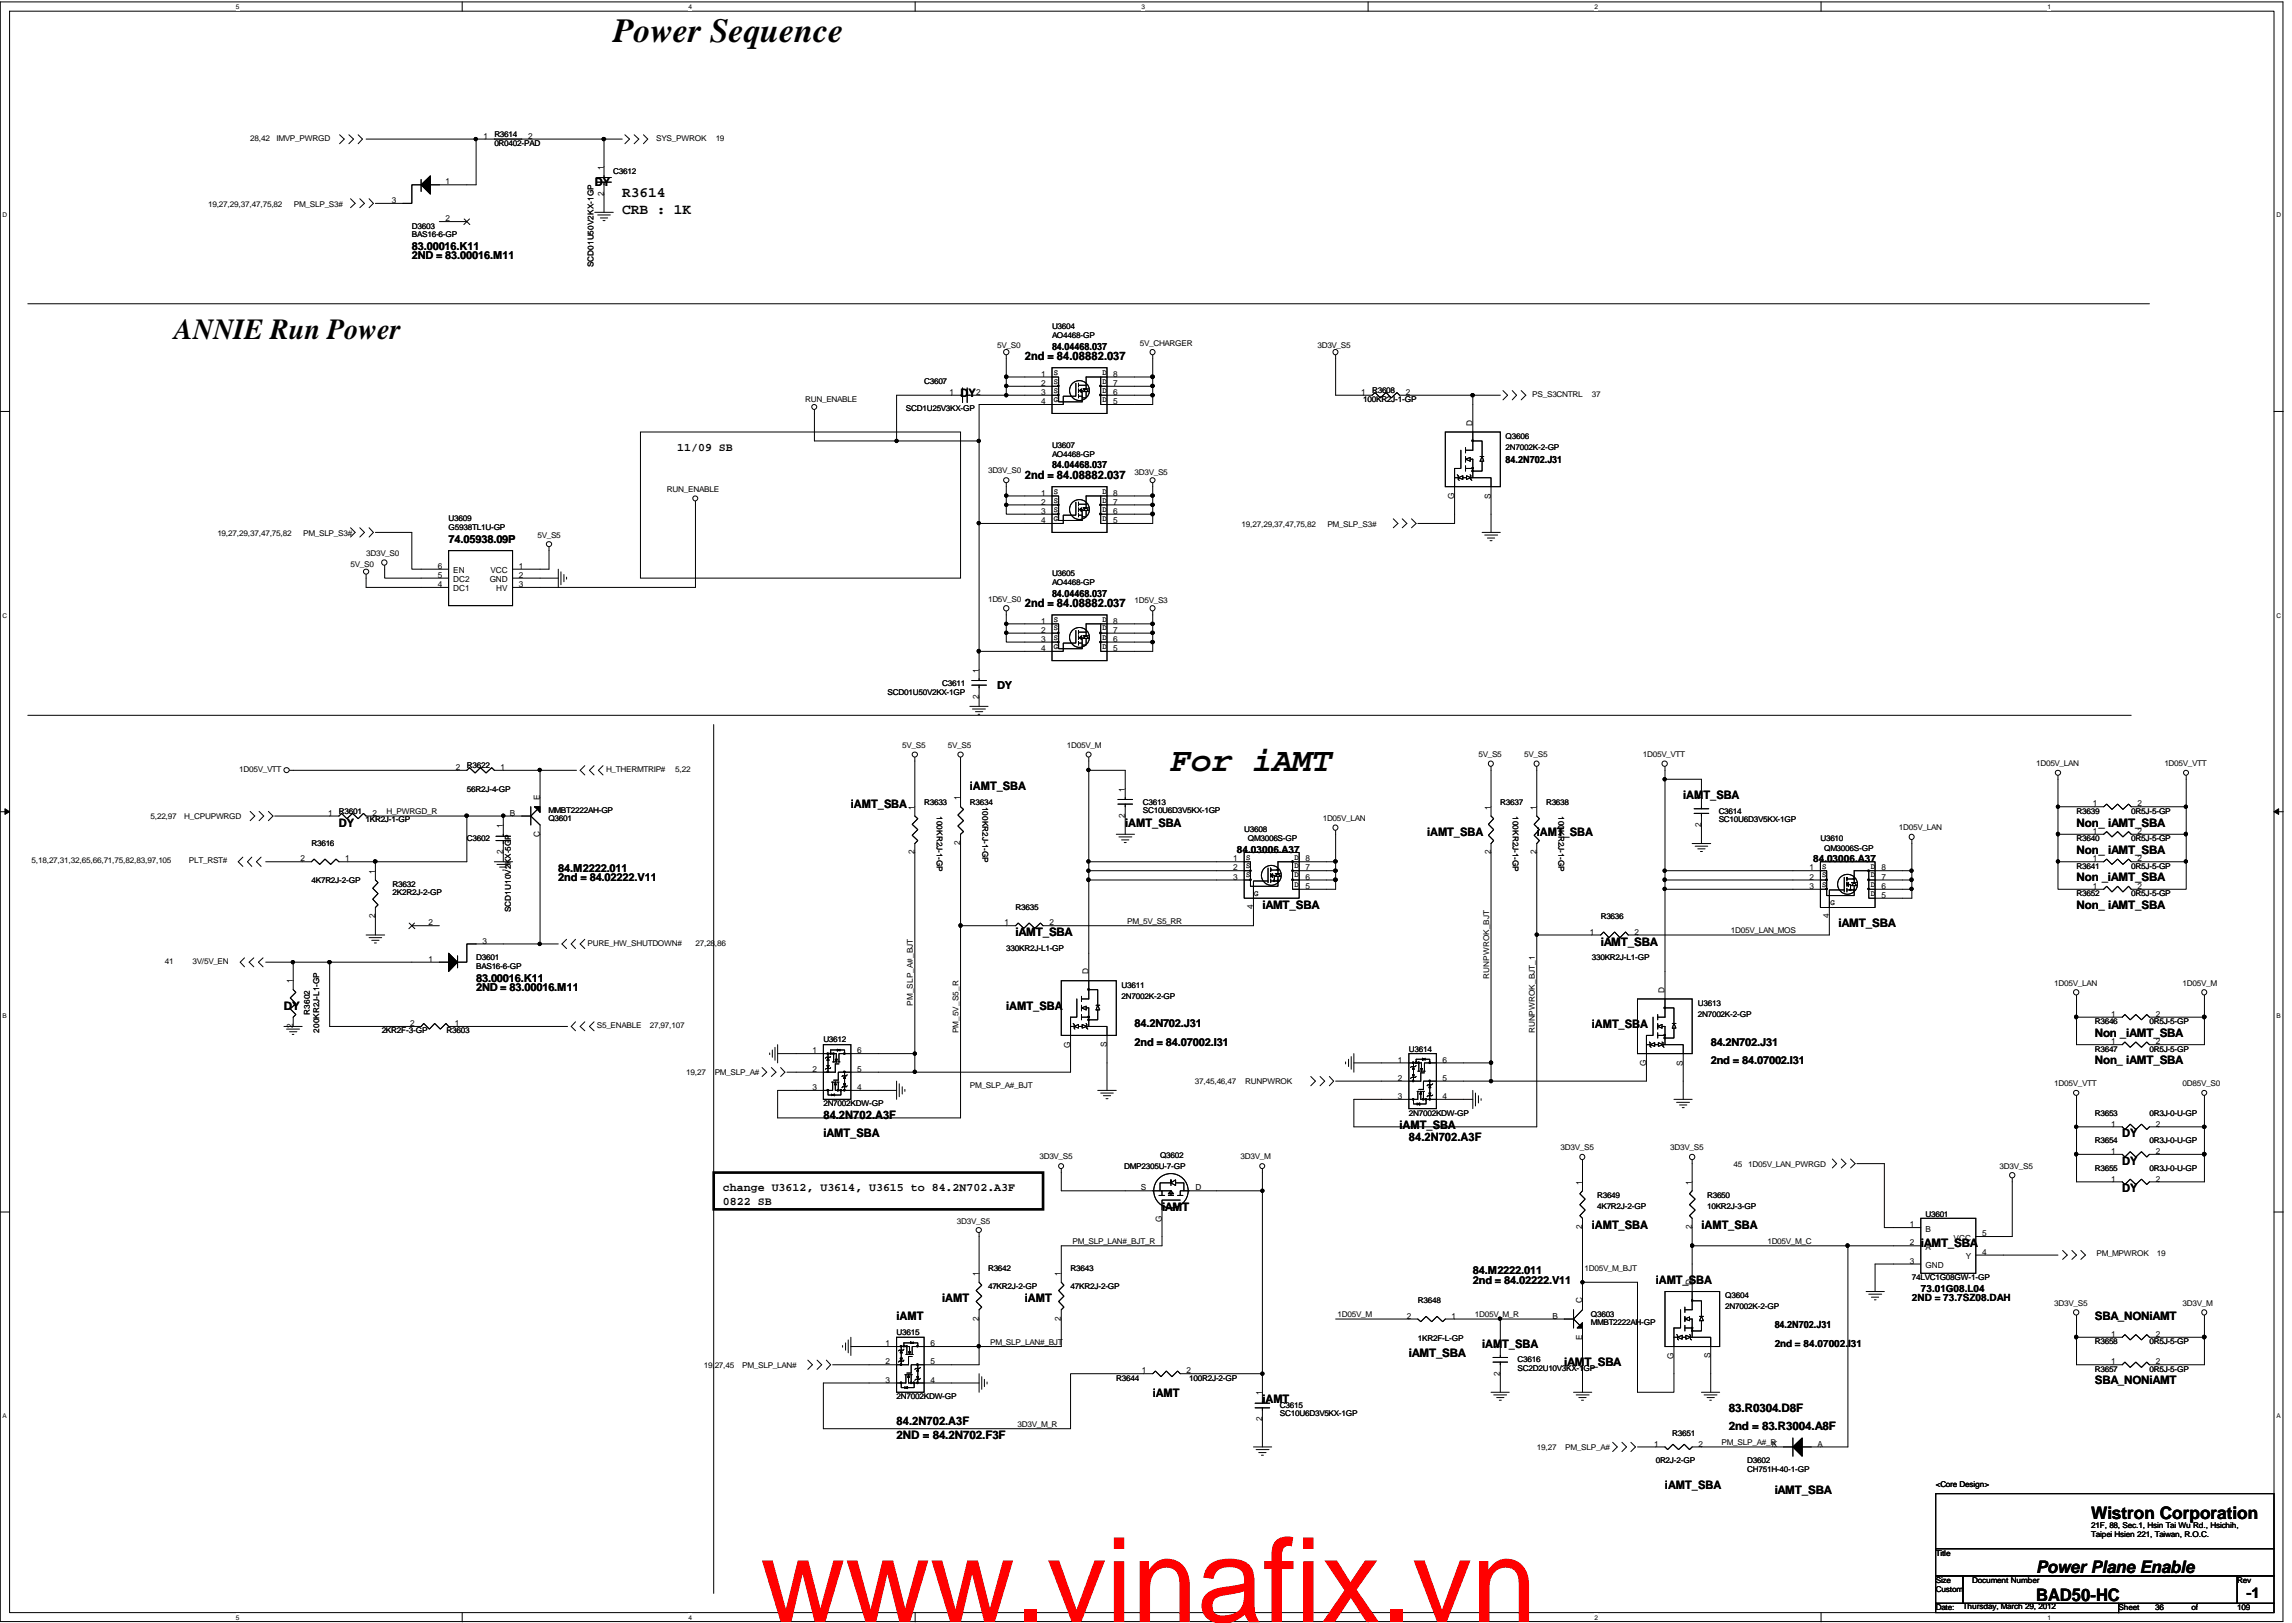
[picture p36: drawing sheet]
<svg xmlns="http://www.w3.org/2000/svg" width="275mm" height="195mm" viewBox="0 0 275 195" stroke-linecap="round" stroke-linejoin="round" font-family="sans-serif">
<defs><g id="words">
<text font-size="14.1" fill="#f00" x="91.4" y="194.9">www.vinafix.vn</text>
<g font-size="4.1">
<text x="73.7" y="5">Power Sequence</text>
<text x="140.7" y="92.7">For iAMT</text>
</g>
<text font-size="3.5" x="20.9" y="40.8">ANNIE Run Power</text>
<g font-size="2.1">
<text x="251.3" y="182.6">Wistron Corporation</text>
<text x="244.7" y="189.1">Power Plane Enable</text>
<text x="244.7" y="192.4">BAD50-HC</text>
</g>
<g font-size="1.8">
<text x="74.8" y="23.7">R3614</text>
<text x="74.8" y="25.7">CRB : 1K</text>
<text x="270" y="192.1">-1</text>
</g>
<g font-size="1.4">
<text x="71.5" y="22.4">DY</text>
<text x="115.4" y="47.7">DY</text>
<text x="123.2" y="43.3">2nd = 84.08882.037</text>
<text x="81.4" y="54.1">11/09 SB</text>
<text x="123.2" y="57.6">2nd = 84.08882.037</text>
<text x="123.2" y="72.9">2nd = 84.08882.037</text>
<text x="116.5" y="94.9">iAMT_SBA</text>
<text x="40.7" y="99.3">DY</text>
<text x="102.3" y="97.1">iAMT_SBA</text>
<text x="135.2" y="99.3">iAMT_SBA</text>
<text x="171.5" y="100.4">iAMT_SBA</text>
<text x="184.7" y="100.4">iAMT_SBA</text>
<text x="202.3" y="96">iAMT_SBA</text>
<text x="249.5" y="99.3">Non_ iAMT_SBA</text>
<text x="249.5" y="102.6">Non_ iAMT_SBA</text>
<text x="249.5" y="105.9">Non _iAMT_SBA</text>
<text x="122" y="112.5">iAMT_SBA</text>
<text x="151.7" y="109.2">iAMT_SBA</text>
<text x="192.4" y="113.6">iAMT_SBA</text>
<text x="221" y="111.4">iAMT_SBA</text>
<text x="249.5" y="109.2">Non_ iAMT_SBA</text>
<text x="34.1" y="121.3">DY</text>
<text x="120.9" y="121.3">iAMT_SBA</text>
<text x="191.3" y="123.5">iAMT_SBA</text>
<text x="251.7" y="124.6">Non _iAMT_SBA</text>
<text x="251.7" y="127.9">Non_ iAMT_SBA</text>
<text x="98.9" y="134.5">84.2N702.A3F</text>
<text x="98.9" y="136.7">iAMT_SBA</text>
<text x="168.2" y="135.6">iAMT_SBA</text>
<text x="169.3" y="137.1">84.2N702.A3F</text>
<text x="255" y="136.7">DY</text>
<text x="86.9" y="143.2">change U3612, U3614, U3615 to 84.2N702.A3F</text>
<text x="255" y="140">DY</text>
<text x="255" y="143.3">DY</text>
<text x="86.9" y="144.8">0822 SB</text>
<text x="139.6" y="145.5">iAMT</text>
<text x="191.3" y="147.7">iAMT_SBA</text>
<text x="204.5" y="147.7">iAMT_SBA</text>
<text x="230.8" y="149.9">iAMT_SBA</text>
<text x="199" y="154.3">iAMT_SBA</text>
<text x="107.7" y="158.7">iAMT</text>
<text x="113.2" y="156.5">iAMT</text>
<text x="123.2" y="156.5">iAMT</text>
<text x="178.1" y="162">iAMT_SBA</text>
<text x="251.7" y="158.7">SBA_NONiAMT</text>
<text x="138.5" y="167.9">iAMT</text>
<text x="169.3" y="163.1">iAMT_SBA</text>
<text x="188" y="164.2">iAMT_SBA</text>
<text x="251.7" y="166.4">SBA_NONiAMT</text>
<text x="107.7" y="171.2">84.2N702.A3F</text>
<text x="107.7" y="173">2ND = 84.2N702.F3F</text>
<text x="151.7" y="168.6">iAMT</text>
<text x="207.8" y="171.9">2nd = 83.R3004.A8F</text>
<text x="207.8" y="169.7">83.R0304.D8F</text>
<text x="200.1" y="178.9">iAMT_SBA</text>
<text x="213.3" y="179.6">iAMT_SBA</text>
</g>
<g font-size="1.3">
<text x="49.5" y="31.2">2ND = 83.00016.M11</text>
<text x="49.5" y="30.1">83.00016.K11</text>
<text x="53.9" y="65.2">74.05938.09P</text>
<text x="119.9" y="82.8">DY</text>
<text x="67.1" y="105.9">2nd = 84.02222.V11</text>
<text x="67.1" y="104.8">84.M2222.011</text>
<text x="57.2" y="119.1">2ND = 83.00016.M11</text>
<text x="57.2" y="118">83.00016.K11</text>
<text x="136.3" y="125.7">2nd = 84.07002.I31</text>
<text x="136.3" y="123.5">84.2N702.J31</text>
<text x="205.6" y="125.7">84.2N702.J31</text>
<text x="205.6" y="127.9">2nd = 84.07002.I31</text>
<text x="177" y="154.3">2nd = 84.02222.V11</text>
<text x="177" y="153.1">84.M2222.011</text>
</g>
<g font-size="1.2">
<text x="126.4" y="42">84.04468.037</text>
<text x="126.4" y="56.3">84.04468.037</text>
<text x="180.9" y="55.7">84.2N702.J31</text>
<text x="126.4" y="71.7">84.04468.037</text>
<text x="148.6" y="102.5">84.03006.A37</text>
<text x="217.9" y="103.6">84.03006.A37</text>
<text x="230.8" y="155.2">73.01G08.L04</text>
<text x="213.3" y="161.8">2nd = 84.07002.I31</text>
<text x="213.3" y="159.6">84.2N702.J31</text>
<text x="229.8" y="156.3">2ND = 73.7SZ08.DAH</text>
</g>
<g font-size="1">
<text x="30.1" y="16.9">28,42</text>
<text x="33.2" y="16.9">IMVP_PWRGD</text>
<text x="58.1" y="16.7">1</text>
<text x="59.4" y="16.5">R3614</text>
<text x="59.4" y="17.6">0R0402-PAD</text>
<text x="63.5" y="16.7">2</text>
<text x="78.8" y="16.9">SYS_PWROK</text>
<text x="86" y="16.9">19</text>
<text x="53.6" y="22.2">1</text>
<text x="72.5" y="23.5" transform="rotate(-90 72.5 23.5)">2</text>
<text x="72.5" y="20.4" transform="rotate(-90 72.5 20.4)">1</text>
<text x="73.7" y="20.9">C3612</text>
<text x="25" y="24.8">19,27,29,37,47,75,82</text>
<text x="35.3" y="24.8">PM_SLP_S3#</text>
<text x="47.1" y="24.4">3</text>
<text x="49.5" y="27.5">D3603</text>
<text x="49.5" y="28.5">BAS16-6-GP</text>
<text x="53.6" y="26.6">2</text>
<text x="71.3" y="32.1" transform="rotate(-90 71.3 32.1)">SCD01U50V2KX-1GP</text>
<text x="119.9" y="41.8">5V_S0</text>
<text x="126.4" y="39.5">U3604</text>
<text x="126.4" y="40.6">AO4468-GP</text>
<text x="137" y="41.5">5V_CHARGER</text>
<text x="158.3" y="41.8">3D3V_S5</text>
<text x="111.1" y="46.1">C3607</text>
<text x="114.1" y="47.5">1</text>
<text x="117.3" y="47.5">2</text>
<text x="125.1" y="45.3">1</text>
<text x="125.1" y="46.4">2</text>
<text x="125.1" y="47.5">3</text>
<text x="126.7" y="45.1">S</text>
<text x="126.7" y="46.1">S</text>
<text x="126.7" y="47.2">S</text>
<text x="132.5" y="47.2">D</text>
<text x="132.5" y="46.1">D</text>
<text x="132.5" y="45.1">D</text>
<text x="133.8" y="47.5">6</text>
<text x="133.8" y="46.4">7</text>
<text x="133.8" y="45.3">8</text>
<text x="163.6" y="47.5">1</text>
<text x="164.9" y="47.3">R3608</text>
<text x="169" y="47.5">2</text>
<text x="184.1" y="47.7">PS_S3CNTRL</text>
<text x="191.3" y="47.7">37</text>
<text x="96.8" y="48.3">RUN_ENABLE</text>
<text x="108.9" y="49.4">SCD1U25V3KX-GP</text>
<text x="125.1" y="48.6">4</text>
<text x="126.4" y="53.8">U3607</text>
<text x="126.7" y="48.3">G</text>
<text x="132.5" y="48.3">D</text>
<text x="133.8" y="48.6">5</text>
<text x="163.8" y="48.3">100KR2J-1-GP</text>
<text x="177" y="51.2" transform="rotate(-90 177 51.2)">D</text>
<text x="180.9" y="52.8">Q3606</text>
<text x="80.2" y="59.1">RUN_ENABLE</text>
<text x="118.7" y="56.9">3D3V_S0</text>
<text x="125.1" y="59.6">1</text>
<text x="126.4" y="54.9">AO4468-GP</text>
<text x="126.7" y="59.4">S</text>
<text x="132.5" y="59.4">D</text>
<text x="133.8" y="59.6">8</text>
<text x="136.3" y="57.1">3D3V_S5</text>
<text x="174.8" y="60" transform="rotate(-90 174.8 60)">G</text>
<text x="179.1" y="59.9" transform="rotate(-90 179.1 59.9)">S</text>
<text x="180.9" y="54.1">2N7002K-2-GP</text>
<text x="26.1" y="64.4">19,27,29,37,47,75,82</text>
<text x="36.4" y="64.4">PM_SLP_S3#</text>
<text x="53.9" y="62.6">U3609</text>
<text x="53.9" y="63.7">G5938TL1U-GP</text>
<text x="64.6" y="64.6">5V_S5</text>
<text x="125.1" y="60.6">2</text>
<text x="125.1" y="61.8">3</text>
<text x="125.1" y="62.9">4</text>
<text x="126.7" y="60.4">S</text>
<text x="126.7" y="61.5">S</text>
<text x="126.7" y="62.6">G</text>
<text x="132.5" y="61.5">D</text>
<text x="132.5" y="60.4">D</text>
<text x="132.5" y="62.6">D</text>
<text x="133.8" y="62.9">5</text>
<text x="133.8" y="61.8">6</text>
<text x="133.8" y="60.6">7</text>
<text x="149.2" y="63.3">19,27,29,37,47,75,82</text>
<text x="159.5" y="63.3">PM_SLP_S3#</text>
<text x="42.1" y="68.1">5V_S0</text>
<text x="44" y="66.8">3D3V_S0</text>
<text x="52.6" y="70.6">4</text>
<text x="52.6" y="69.4">5</text>
<text x="52.6" y="68.4">6</text>
<text x="54.5" y="71.1">DC1</text>
<text x="54.5" y="70">DC2</text>
<text x="54.5" y="68.9">EN</text>
<text x="58.8" y="70">GND</text>
<text x="58.9" y="68.9">VCC</text>
<text x="59.6" y="71.1">HV</text>
<text x="62.4" y="68.4">1</text>
<text x="62.4" y="70.6">3</text>
<text x="62.4" y="69.4">2</text>
<text x="126.4" y="69.2">U3605</text>
<text x="126.4" y="70.3">AO4468-GP</text>
<text x="118.7" y="72.3">1D5V_S0</text>
<text x="125.1" y="74.9">1</text>
<text x="125.1" y="76">2</text>
<text x="125.1" y="77.1">3</text>
<text x="126.7" y="74.8">S</text>
<text x="126.7" y="75.8">S</text>
<text x="126.7" y="76.9">S</text>
<text x="126.7" y="78">G</text>
<text x="132.5" y="76.9">D</text>
<text x="132.5" y="75.8">D</text>
<text x="132.5" y="74.8">D</text>
<text x="132.5" y="78">D</text>
<text x="133.8" y="77.1">6</text>
<text x="133.8" y="76">7</text>
<text x="133.8" y="74.9">8</text>
<text x="136.3" y="72.5">1D5V_S3</text>
<text x="106.7" y="83.5">SCD01U50V2KX-1GP</text>
<text x="113.2" y="82.4">C3611</text>
<text x="117.6" y="84" transform="rotate(-90 117.6 84)">2</text>
<text x="117.6" y="80.8" transform="rotate(-90 117.6 80.8)">1</text>
<text x="125.1" y="78.2">4</text>
<text x="133.8" y="78.2">5</text>
<text x="108.4" y="89.9">5V_S5</text>
<text x="113.9" y="89.9">5V_S5</text>
<text x="128.2" y="89.9">1D05V_M</text>
<text x="28.7" y="92.7">1D05V_VTT</text>
<text x="54.8" y="92.5">2</text>
<text x="56.1" y="92.3">R3622</text>
<text x="56.1" y="95.2">56R2J-4-GP</text>
<text x="60.2" y="92.5">1</text>
<text x="72.8" y="92.7">H_THERMTRIP#</text>
<text x="81.1" y="92.7">5,22</text>
<text x="135.2" y="95.1" transform="rotate(-90 135.2 95.1)">1</text>
<text x="177.7" y="91">5V_S5</text>
<text x="183.2" y="91">5V_S5</text>
<text x="197.4" y="91">1D05V_VTT</text>
<text x="244.7" y="92.1">1D05V_LAN</text>
<text x="260.1" y="92.1">1D05V_VTT</text>
<text x="18.1" y="98.5">5,22,97</text>
<text x="22.1" y="98.5">H_CPUPWRGD</text>
<text x="37.4" y="101.6">R3616</text>
<text x="39.4" y="98">1</text>
<text x="40.7" y="97.8">R3601</text>
<text x="43.9" y="98.8">1KR2J-1-GP</text>
<text x="44.8" y="98">2</text>
<text x="46.5" y="97.8">H_PWRGD_R</text>
<text x="56.1" y="101.1">C3602</text>
<text x="60.4" y="99.5" transform="rotate(-90 60.4 99.5)">1</text>
<text x="61.3" y="98">B</text>
<text x="64.9" y="100.6" transform="rotate(-90 64.9 100.6)">C</text>
<text x="64.9" y="96.2" transform="rotate(-90 64.9 96.2)">E</text>
<text x="65.9" y="98.7">Q3601</text>
<text x="65.9" y="97.7">MMBT2222AH-GP</text>
<text x="109.9" y="97.3" transform="rotate(-90 109.9 97.3)">1</text>
<text x="111.1" y="96.7">R3633</text>
<text x="112.6" y="98.1" transform="rotate(90 112.6 98.1)">100KR2J-1-GP</text>
<text x="115.4" y="101.6" transform="rotate(-90 115.4 101.6)">2</text>
<text x="115.4" y="96.2" transform="rotate(-90 115.4 96.2)">1</text>
<text x="116.5" y="96.7">R3634</text>
<text x="118.1" y="97" transform="rotate(90 118.1 97)">100KR2J-1-GP</text>
<text x="135.2" y="98.3" transform="rotate(-90 135.2 98.3)">2</text>
<text x="137.3" y="96.7">C3613</text>
<text x="137.3" y="97.7">SC10U6D3V5KX-1GP</text>
<text x="149.5" y="100">U3608</text>
<text x="150" y="101.1">QM3006S-GP</text>
<text x="159" y="98.7">1D05V_LAN</text>
<text x="179.1" y="97.3" transform="rotate(-90 179.1 97.3)">1</text>
<text x="180.3" y="96.7">R3637</text>
<text x="181.8" y="98.1" transform="rotate(90 181.8 98.1)">100KR2J-1-GP</text>
<text x="184.6" y="97.3" transform="rotate(-90 184.6 97.3)">1</text>
<text x="185.8" y="96.7">R3638</text>
<text x="187.3" y="98.1" transform="rotate(90 187.3 98.1)">100KR2J-1-GP</text>
<text x="204.4" y="99.4" transform="rotate(-90 204.4 99.4)">2</text>
<text x="204.4" y="96.2" transform="rotate(-90 204.4 96.2)">1</text>
<text x="206.5" y="97.8">C3614</text>
<text x="206.5" y="98.8">SC10U6D3V5KX-1GP</text>
<text x="218.8" y="101.1">U3610</text>
<text x="228.2" y="99.8">1D05V_LAN</text>
<text x="249.5" y="97.8">R3639</text>
<text x="249.5" y="101.1">R3640</text>
<text x="251.5" y="96.9">1</text>
<text x="251.5" y="100.2">1</text>
<text x="256.1" y="97.8">0R5J-5-GP</text>
<text x="256.1" y="101.1">0R5J-5-GP</text>
<text x="256.9" y="96.9">2</text>
<text x="256.9" y="100.2">2</text>
<text x="3.8" y="103.7">5,18,27,31,32,65,66,71,75,82,83,97,105</text>
<text x="22.7" y="103.7">PLT_RST#</text>
<text x="36.1" y="103.5">2</text>
<text x="37.4" y="106.1">4K7R2J-2-GP</text>
<text x="41.5" y="103.5">1</text>
<text x="45.1" y="105" transform="rotate(-90 45.1 105)">1</text>
<text x="47.2" y="106.6">R3632</text>
<text x="47.2" y="107.6">2K2R2J-2-GP</text>
<text x="60.4" y="102.7" transform="rotate(-90 60.4 102.7)">2</text>
<text x="109.9" y="102.7" transform="rotate(-90 109.9 102.7)">2</text>
<text x="148.2" y="103.5">1</text>
<text x="148.2" y="104.6">2</text>
<text x="148.2" y="105.7">3</text>
<text x="149.8" y="103.4">S</text>
<text x="149.8" y="104.4">S</text>
<text x="149.8" y="105.4">S</text>
<text x="150.7" y="107.7">G</text>
<text x="155.6" y="106.5">D</text>
<text x="155.6" y="105.4">D</text>
<text x="155.6" y="104.4">D</text>
<text x="155.6" y="103.4">D</text>
<text x="156.9" y="106.8">5</text>
<text x="156.9" y="105.7">6</text>
<text x="156.9" y="104.6">7</text>
<text x="156.9" y="103.5">8</text>
<text x="179.1" y="102.7" transform="rotate(-90 179.1 102.7)">2</text>
<text x="184.6" y="102.7" transform="rotate(-90 184.6 102.7)">2</text>
<text x="217.5" y="104.6">1</text>
<text x="217.5" y="105.7">2</text>
<text x="217.5" y="106.8">3</text>
<text x="219" y="104.5">S</text>
<text x="219" y="105.4">S</text>
<text x="219" y="106.5">S</text>
<text x="219.2" y="102.2">QM3006S-GP</text>
<text x="224.8" y="107.7">D</text>
<text x="224.8" y="106.5">D</text>
<text x="224.8" y="105.4">D</text>
<text x="224.8" y="104.5">D</text>
<text x="226.1" y="107.9">5</text>
<text x="226.1" y="106.8">6</text>
<text x="226.1" y="105.7">7</text>
<text x="226.1" y="104.6">8</text>
<text x="249.5" y="107.7">R3652</text>
<text x="249.5" y="104.4">R3641</text>
<text x="251.5" y="106.8">1</text>
<text x="251.5" y="103.5">1</text>
<text x="256.1" y="107.7">0R5J-5-GP</text>
<text x="256.1" y="104.4">0R5J-5-GP</text>
<text x="256.9" y="106.8">2</text>
<text x="256.9" y="103.5">2</text>
<text x="45.1" y="110.4" transform="rotate(-90 45.1 110.4)">2</text>
<text x="51.5" y="111.2">2</text>
<text x="58" y="113.4">3</text>
<text x="61.4" y="109.6" transform="rotate(-90 61.4 109.6)">SCD1U10V2KX-5GP</text>
<text x="70.6" y="113.6">PURE_HW_SHUTDOWN#</text>
<text x="83.6" y="113.6">27,28,86</text>
<text x="120.7" y="111.2">1</text>
<text x="122" y="109.3">R3635</text>
<text x="126.1" y="111.2">2</text>
<text x="135.5" y="111">PM_5V_S5_RR</text>
<text x="150.6" y="109.3" transform="rotate(-90 150.6 109.3)">4</text>
<text x="191.1" y="112.3">1</text>
<text x="192.4" y="110.4">R3636</text>
<text x="196.4" y="112.3">2</text>
<text x="208" y="112.1">1D05V_LAN_MOS</text>
<text x="219.8" y="110.4" transform="rotate(-90 219.8 110.4)">4</text>
<text x="220" y="108.7">G</text>
<text x="19.8" y="115.8">41</text>
<text x="23.1" y="115.8">3V/5V_EN</text>
<text x="35.2" y="118.2" transform="rotate(-90 35.2 118.2)">1</text>
<text x="51.5" y="115.6">1</text>
<text x="57.2" y="115.4">D3601</text>
<text x="57.2" y="116.5">BAS16-6-GP</text>
<text x="120.9" y="114.3">330KR2J-L1-GP</text>
<text x="130.8" y="117.1" transform="rotate(-90 130.8 117.1)">D</text>
<text x="134.8" y="118.7">U3611</text>
<text x="178.9" y="117.6" transform="rotate(-90 178.9 117.6)">RUNPWROK_BJT</text>
<text x="191.3" y="115.4">330KR2J-L1-GP</text>
<text x="200" y="119.3" transform="rotate(-90 200 119.3)">D</text>
<text x="246.9" y="118.5">1D05V_LAN</text>
<text x="262.3" y="118.5">1D05V_M</text>
<text x="35.2" y="123.6" transform="rotate(-90 35.2 123.6)">2</text>
<text x="37.2" y="121.9" transform="rotate(-90 37.2 121.9)">R3602</text>
<text x="38.3" y="124.1" transform="rotate(-90 38.3 124.1)">200KR2J-L1-GP</text>
<text x="45.9" y="124.2">2KR2F-3-GP</text>
<text x="49.3" y="123.3">2</text>
<text x="53.7" y="124.2">R3603</text>
<text x="54.7" y="123.3">1</text>
<text x="71.7" y="123.5">S5_ENABLE</text>
<text x="78.1" y="123.5">27,97,107</text>
<text x="98.9" y="125.3">U3612</text>
<text x="109.7" y="120.9" transform="rotate(-90 109.7 120.9)">PM_SLP_A#_BJT</text>
<text x="115.2" y="124.2" transform="rotate(-90 115.2 124.2)">PM_5V_S5_R</text>
<text x="128.6" y="125.9" transform="rotate(-90 128.6 125.9)">G</text>
<text x="133" y="125.9" transform="rotate(-90 133 125.9)">S</text>
<text x="134.8" y="120">2N7002K-2-GP</text>
<text x="184.4" y="124.2" transform="rotate(-90 184.4 124.2)">RUNPWROK_BJT_1</text>
<text x="204" y="120.9">U3613</text>
<text x="204" y="122.2">2N7002K-2-GP</text>
<text x="251.7" y="123.1">R3646</text>
<text x="253.7" y="122.2">1</text>
<text x="253.7" y="125.5">1</text>
<text x="258.3" y="123.1">0R5J-5-GP</text>
<text x="259.1" y="122.2">2</text>
<text x="259.1" y="125.5">2</text>
<text x="82.5" y="129.2">19,27</text>
<text x="85.9" y="129.2">PM_SLP_A#</text>
<text x="97.6" y="126.6">1</text>
<text x="97.6" y="128.8">2</text>
<text x="97.6" y="131">3</text>
<text x="103" y="131">4</text>
<text x="103" y="128.8">5</text>
<text x="103" y="126.6">6</text>
<text x="116.5" y="130.8">PM_SLP_A#_BJT</text>
<text x="143.6" y="130.3">37,45,46,47</text>
<text x="149.6" y="130.3">RUNPWROK</text>
<text x="168" y="127.7">1</text>
<text x="168" y="129.9">2</text>
<text x="169.3" y="126.4">U3614</text>
<text x="173.4" y="129.9">5</text>
<text x="173.4" y="127.7">6</text>
<text x="197.8" y="128.1" transform="rotate(-90 197.8 128.1)">G</text>
<text x="202.2" y="128" transform="rotate(-90 202.2 128)">S</text>
<text x="246.9" y="130.6">1D05V_VTT</text>
<text x="251.7" y="126.4">R3647</text>
<text x="258.3" y="126.4">0R5J-5-GP</text>
<text x="262.3" y="130.6">0D85V_S0</text>
<text x="98.9" y="132.9">2N7002KDW-GP</text>
<text x="168" y="132.1">3</text>
<text x="169.3" y="134.1">2N7002KDW-GP</text>
<text x="173.4" y="132.1">4</text>
<text x="251.7" y="137.4">R3654</text>
<text x="251.7" y="134.1">R3653</text>
<text x="253.7" y="135.4">1</text>
<text x="258.3" y="137.4">0R3J-0-U-GP</text>
<text x="258.3" y="134.1">0R3J-0-U-GP</text>
<text x="259.1" y="135.4">2</text>
<text x="124.9" y="139.3">3D3V_S5</text>
<text x="135.1" y="140.4">DMP2305U-7-GP</text>
<text x="137.1" y="143.1">S</text>
<text x="139.4" y="139.1">Q3602</text>
<text x="143.7" y="143.1">D</text>
<text x="149.1" y="139.3">3D3V_M</text>
<text x="187.5" y="138.2">3D3V_S5</text>
<text x="190.1" y="142.3" transform="rotate(-90 190.1 142.3)">1</text>
<text x="191.9" y="143.9">R3649</text>
<text x="200.7" y="138.2">3D3V_S5</text>
<text x="203.3" y="142.3" transform="rotate(-90 203.3 142.3)">1</text>
<text x="205.1" y="143.9">R3650</text>
<text x="208.3" y="140.2">45</text>
<text x="210.1" y="140.2">1D05V_LAN_PWRGD</text>
<text x="240.3" y="140.4">3D3V_S5</text>
<text x="251.7" y="140.7">R3655</text>
<text x="253.7" y="138.7">1</text>
<text x="253.7" y="142">1</text>
<text x="258.3" y="140.7">0R3J-0-U-GP</text>
<text x="259.1" y="138.7">2</text>
<text x="259.1" y="142">2</text>
<text x="115" y="147">3D3V_S5</text>
<text x="128.9" y="149.5">PM_SLP_LAN#_BJT_R</text>
<text x="139.6" y="146.8" transform="rotate(-90 139.6 146.8)">G</text>
<text x="190.1" y="147.7" transform="rotate(-90 190.1 147.7)">2</text>
<text x="191.9" y="145.3">4K7R2J-2-GP</text>
<text x="203.3" y="147.7" transform="rotate(-90 203.3 147.7)">2</text>
<text x="205.1" y="145.3">10KR2J-3-GP</text>
<text x="212.4" y="149.5">1D05V_M_C</text>
<text x="229.5" y="147.5">1</text>
<text x="229.5" y="149.7">2</text>
<text x="231.4" y="148">B</text>
<text x="231.4" y="146.2">U3601</text>
<text x="234.8" y="149.1">VCC</text>
<text x="238.2" y="148.6">5</text>
<text x="117.6" y="153.3" transform="rotate(-90 117.6 153.3)">1</text>
<text x="118.7" y="152.7">R3642</text>
<text x="118.7" y="154.9">47KR2J-2-GP</text>
<text x="127.5" y="153.3" transform="rotate(-90 127.5 153.3)">1</text>
<text x="128.7" y="152.7">R3643</text>
<text x="128.7" y="154.9">47KR2J-2-GP</text>
<text x="190.4" y="152.8">1D05V_M_BJT</text>
<text x="203.3" y="154.5" transform="rotate(-90 203.3 154.5)">D</text>
<text x="229.5" y="151.9">3</text>
<text x="229.8" y="153.9">74LVC1G08GW-1-GP</text>
<text x="231.4" y="150.2">A</text>
<text x="231.4" y="152.4">GND</text>
<text x="236.2" y="151.3">Y</text>
<text x="238.2" y="150.8">4</text>
<text x="251.9" y="151">PM_MPWROK</text>
<text x="259.2" y="151">19</text>
<text x="106.4" y="161.8">1</text>
<text x="107.7" y="160.4">U3615</text>
<text x="111.8" y="161.8">6</text>
<text x="117.6" y="158.7" transform="rotate(-90 117.6 158.7)">2</text>
<text x="119" y="161.6">PM_SLP_LAN#_BJT</text>
<text x="127.5" y="158.7" transform="rotate(-90 127.5 158.7)">2</text>
<text x="160.7" y="158.3">1D05V_M</text>
<text x="169.1" y="158.5">2</text>
<text x="170.4" y="156.6">R3648</text>
<text x="170.4" y="161.1">1KR2F-L-GP</text>
<text x="174.4" y="158.5">1</text>
<text x="177.2" y="158.3">1D05V_M_R</text>
<text x="186.6" y="158.5">B</text>
<text x="190.1" y="161" transform="rotate(-90 190.1 161)">E</text>
<text x="190.1" y="156.6" transform="rotate(-90 190.1 156.6)">C</text>
<text x="191.2" y="158.2">Q3603</text>
<text x="191.2" y="159.2">MMBT2222AH-GP</text>
<text x="207.3" y="156">Q3604</text>
<text x="207.3" y="157.4">2N7002K-2-GP</text>
<text x="246.9" y="156.9">3D3V_S5</text>
<text x="251.7" y="161.5">R3658</text>
<text x="253.7" y="160.7">1</text>
<text x="258.3" y="161.5">0R5J-5-GP</text>
<text x="259.1" y="160.7">2</text>
<text x="262.3" y="156.9">3D3V_M</text>
<text x="84.6" y="164.4">19,27,45</text>
<text x="89.2" y="164.4">PM_SLP_LAN#</text>
<text x="106.4" y="164">2</text>
<text x="106.4" y="166.2">3</text>
<text x="111.8" y="166.2">4</text>
<text x="111.8" y="164">5</text>
<text x="134.1" y="165.9">R3644</text>
<text x="137.2" y="165">1</text>
<text x="142.6" y="165">2</text>
<text x="142.9" y="165.9">100R2J-2-GP</text>
<text x="151.7" y="167.6" transform="rotate(-90 151.7 167.6)">1</text>
<text x="180.3" y="165.3" transform="rotate(-90 180.3 165.3)">2</text>
<text x="180.3" y="162.1" transform="rotate(-90 180.3 162.1)">1</text>
<text x="182.4" y="163.7">C3616</text>
<text x="182.4" y="164.7">SC2D2U10V3KX-1GP</text>
<text x="201.1" y="163.3" transform="rotate(-90 201.1 163.3)">G</text>
<text x="205.5" y="163.3" transform="rotate(-90 205.5 163.3)">S</text>
<text x="251.7" y="164.8">R3657</text>
<text x="253.7" y="164">1</text>
<text x="258.3" y="164.8">0R5J-5-GP</text>
<text x="259.1" y="164">2</text>
<text x="107.7" y="168.1">2N7002KDW-GP</text>
<text x="122.3" y="171.5">3D3V_M_R</text>
<text x="151.7" y="170.8" transform="rotate(-90 151.7 170.8)">2</text>
<text x="153.8" y="169.2">C3615</text>
<text x="153.8" y="170.2">SC10U6D3V5KX-1GP</text>
<text x="198.8" y="173.8">1</text>
<text x="201" y="172.5">R3651</text>
<text x="204.1" y="173.8">2</text>
<text x="206.9" y="173.6">PM_SLP_A#_R</text>
<text x="212.9" y="173.8">K</text>
<text x="218.4" y="173.8">A</text>
<text x="184.7" y="174.3">19,27</text>
<text x="188.1" y="174.3">PM_SLP_A#</text>
<text x="199" y="175.8">0R2J-2-GP</text>
<text x="210" y="175.8">D3602</text>
<text x="210" y="176.9">CH751H-40-1-GP</text>
<text x="232.6" y="178.7">&lt;Core Design&gt;</text>
<text x="251.3" y="183.6">21F, 88, Sec.1, Hsin Tai Wu Rd., Hsichih,</text>
<text x="251.3" y="184.8">Taipei Hsien 221, Taiwan, R.O.C.</text>
<text x="232.6" y="186.9">Title</text>
<text x="232.6" y="190.2">Size</text>
<text x="232.6" y="191.3">Custom</text>
<text x="237" y="190.2">Document Number</text>
<text x="268.9" y="190.2">Rev</text>
<text x="232.6" y="193.5">Date:</text>
<text x="235.9" y="193.3">Thursday, March 29, 2012</text>
<text x="254.6" y="193.5">Sheet</text>
<text x="259" y="193.5">36</text>
<text x="263.4" y="193.5">of</text>
<text x="268.9" y="193.5">109</text>
</g>
<g font-size=".8">
<text x="28.3" y="1.1">5</text>
<text x="82.7" y="1.1">4</text>
<text x="137.2" y="1.1">3</text>
<text x="191.6" y="1.1">2</text>
<text x="246" y="1.1">1</text>
<text x=".3" y="26.1">D</text>
<text x="273.6" y="26.1">D</text>
<text x=".3" y="74.2">C</text>
<text x="273.6" y="74.2">C</text>
<text x=".3" y="122.3">B</text>
<text x="273.6" y="122.3">B</text>
<text x=".3" y="170.4">A</text>
<text x="273.6" y="170.4">A</text>
<text x="28.3" y="194.6">5</text>
<text x="82.7" y="194.6">4</text>
<text x="191.6" y="194.6">2</text>
<text x="246" y="194.6">1</text>
</g>
</g></defs>
<path d="M0 .2h274.4v194.7h-274.4zM1.2 1.3h272.1v192.5h-272.1z" fill="none" stroke="#000" stroke-width=".12"/>
<g fill="#fff">
<path d="M28.3 .3h.5v.9h-.5z"/>
<path d="M28.3 193.9h.5v.9h-.5z"/>
</g>
<path d="M55.5 .2v1.1M55.5 193.8v1.1" fill="none" stroke="#000" stroke-width=".12"/>
<g fill="#fff">
<path d="M82.7 .3h.5v.9h-.5z"/>
<path d="M82.7 193.9h.5v.9h-.5z"/>
</g>
<path d="M110 .2v1.1M110 193.8v1.1" fill="none" stroke="#000" stroke-width=".12"/>
<g fill="#fff">
<path d="M137.2 .3h.4v.9h-.4z"/>
<path d="M137.2 193.9h.4v.9h-.4z"/>
</g>
<path d="M164.4 .2v1.1M164.4 193.8v1.1" fill="none" stroke="#000" stroke-width=".12"/>
<g fill="#fff">
<path d="M191.6 .3h.4v.9h-.4z"/>
<path d="M191.6 193.9h.4v.9h-.4z"/>
</g>
<path d="M218.8 .2v1.1M218.8 193.8v1.1" fill="none" stroke="#000" stroke-width=".12"/>
<g fill="#fff">
<path d="M246 .3h.5v.9h-.5z"/>
<path d="M246 193.9h.5v.9h-.5z"/>
<path d="M.3 25.4h.6v.9h-.6z"/>
<path d="M273.6 25.4h.5v.9h-.5z"/>
<path d="M.3 73.5h.6v.9h-.6z"/>
<path d="M273.6 73.5h.5v.9h-.5z"/>
</g>
<path d="M0 49.4h1.2M273.3 49.4h1.1" fill="none" stroke="#000" stroke-width=".12"/>
<g fill="#fff">
<path d="M.3 121.6h.5v.9h-.5z"/>
<path d="M273.6 121.6h.5v.9h-.5z"/>
</g>
<path d="M0 97.5h1.2M.6 97.2l.6 .3-.6 .4zM273.3 97.5l.5-.3v.7zM273.3 97.5h1.1" fill="none" stroke="#000" stroke-width=".12"/>
<path d="M.6 97.2l.6 .3-.6 .4zM273.3 97.5l.5-.3v.7z" fill="#000"/>
<g fill="#fff">
<path d="M.3 169.7h.5v.9h-.5z"/>
<path d="M273.6 169.7h.5v.9h-.5z"/>
</g>
<g fill="none" stroke="#000" stroke-width=".12">
<path d="M40.8 16.2l.6 .5-.6 .6M41.9 16.2l.6 .5-.6 .6M43 16.2l.6 .5-.6 .6M44 16.7h13.2v5.5h-5.5M57 16.6h.3l.1 .1-.1 .1-.1 .1-.2-.1zM57.2 16.7h15.4M72.4 16.6h.3l.1 .1-.1 .1-.2 .1-.1-.1zM72.6 16.7h2.2M72.6 16.7v4.6M75.1 16.2l.6 .5-.6 .6M76.2 16.2l.6 .5-.6 .6M77.3 16.2l.5 .5-.5 .6"/>
<path d="M3.3 36.5h255M42.1 23.9l.6 .5-.6 .6M43.2 23.9l.6 .5-.6 .6M44.4 23.9l.5 .5-.5 .6M50.6 21.6v1.4M50.6 22.2h-1.1v2.2h-4.4M50.6 22.2l1.1-1.1v2.2zM52.8 26.6h3.3M55.8 26.3l.7 .7M56.4 26.3l-.7 .7M71.5 25.5h2.2M71.7 21.3h1.8"/>
<path d="M71.7 21.9h1.8M71.8 25.8h1.5M72.1 26.2h.9M72.5 26.5h.2M72.6 21.9v3.6M77 51.9h38.4v17.6h-38.4zM97.9 49.2v3.8h9.8M107.6 52.8h.3v.2v.1l-.2 .1-.1-.1zM107.7 53h10M115.7 47.5h-8v5.5M115.7 46.6v1.8M116.2 47.5h4.7"/>
<path d="M116.2 46.6v1.8M117.5 52.8h.3v.2v.1l-.2 .1-.1-.1zM117.7 53v9.9M120.8 59.4h.3v.2v.1l-.2 .1-.1-.1zM120.8 47.4h.3v.1v.1l-.2 .1-.1-.1zM120.8 46.2h.3v.2v.1l-.2 .1-.1-.1zM120.8 45.1h.3v.2v.1l-.2 .1-.1-.1zM120.9 59.6h6.3v2.9h2.8v-1.3h-.4M120.9 46.4h6.3M120.9 47.5h6.3M120.9 45.3h6.3v3h2.8v-1.4h-.4M120.9 58v1.6"/>
<path d="M120.9 59.6v1.1M120.9 45.3v1.1M120.9 46.4v1.1M120.9 42.7v2.6M126.4 58.5h6.6v5.5h-6.6zM126.4 44.2h6.6v5.5h-6.6zM127.1 46.3h.1v.1h-.1zM127.1 47.4l.2 .1-.1 .1zM129.3 46.1v1.5h-1.5v1h-10.1v4.4M129.6 47.6h.4M129.6 47.4v.4M129.6 46.7v.5"/>
<path d="M129.7 46.9l.3-.2v.5zM130.5 47.1v.7h-.5M130.5 46.3h-.9v-.2v.4M132.2 47.4l.1 .1-.1 .1zM132.2 46.3h.1v.1h-.1zM132.3 46.4h6.2M132.3 45.3v3.3h6.2v-1.1M132.3 59.6v3.3h6.2v-1.1M138.3 45.1h.4v.2v.1l-.2 .1-.2-.1zM138.3 46.2h.4v.2v.1l-.2 .1-.2-.1zM138.3 47.4h.4v.1v.1l-.2 .1-.2-.1zM138.3 59.4h.4v.2v.1l-.2 .1-.2-.1z"/>
<path d="M138.5 42.7v2.6M138.5 45.3v1.1M138.5 46.4v1.1M138.5 47.5h-6.2M138.5 45.3h-8v1.4l.3 .4h-.6l.3-.4h-.3h.6M138.5 58v1.6M138.5 59.6v1.1M138.5 59.6h-8v1.4l.3 .4h-.6l.3-.4h-.3h.6M160.5 42.7v4.8h4.4l.3-.3 .7 .6 .7-.6 .6 .6 .7-.6 .3 .3h12.1M173.7 51.9h6.6v6.6h-6.6zM174.8 57.4h.4M175.1 57.1l.1 .1v.4l.2 .1"/>
<path d="M175.2 57.4l.6-.2v.4zM175.6 54.1v2.2h-.8v6.6h-4.4M175.8 57.4h.4M176.1 56v.6M176.1 54.9v.6M176.1 55v.4M176.1 53.8v.6M176.1 56.3h.9M176.1 55.2l.6-.2v.4zM176.2 57.2l.6 .2-.6 .2zM176.7 57.1l.1 .1v.4l.1 .1M176.7 55.2h.3v2.2"/>
<path d="M176.8 57.4h2.4v6.6M176.8 47.4h.3l.1 .1-.1 .1-.1 .1-.2-.1zM176.9 56.2h.1v.1h-.1zM176.9 56.5l.2 .1-.1 .1zM176.9 52.9h.1v.1h-.1zM177 47.5v6.6h-.9M177 53h1.1v1.9M177.9 54.9h.4M178.1 54.9l.2 .5h-.4zM178.1 55.4v1.2h-1M180.6 46.9l.6 .6-.6 .6M181.7 46.9l.6 .6-.6 .6"/>
<path d="M182.8 46.9l.6 .6-.6 .6M42.1 63.4l.6 .6-.6 .5M43.2 63.4l.6 .6-.6 .5M44 69v1.6h9.9M44.4 63.4l.5 .6-.5 .5M45.1 64h4.4v4.4h4.4M46.2 68v1.5h7.7M53.9 66.2h7.7v6.6h-7.7zM61.6 69.5h5.5M66 65.7v2.7h-4.4M67.1 68.4v2.2M67.4 68.7v1.6"/>
<path d="M67.8 69v.9M68.1 69.4v.2M83.6 60.2v10.4h-22M117.5 78.1h.3v.1v.2l-.2 .1-.1-.1zM117.5 62.7h.3v.2v.1l-.2 .1-.1-.1zM117.7 62.9v15.4M117.7 78.3v3.5M120.8 74.8h.3v.2v.1l-.2 .1-.1-.1zM120.8 75.9h.3v.1v.2h-.2h-.1zM120.8 60.5h.3v.2v.1l-.2 .1-.1-.1zM120.9 75h6.3v3h2.8v-1.4h-.4M120.9 73.5v1.5"/>
<path d="M120.9 75v1.1M120.9 76.1h6.3M120.9 76.1v1.1h6.3M120.9 60.7h6.3M120.9 60.7v1.1h6.3M126.4 73.9h6.6v5.5h-6.6zM127.1 60.6h.1v.1h-.1zM127.1 61.7l.2 .1-.1 .1zM127.1 76h.2l-.1 .2zM127.1 77.1h.1v.1h-.1zM129.3 75.8v1.5h-1.5v1h-10.1M129.3 60.4v1.5h-1.5v1h-10.1"/>
<path d="M129.6 61.9h.4M129.6 77.3h.4M129.6 61.7v.4M129.6 61v.5M129.6 77.1v.4M129.6 76.4v.4M129.7 61.2l.3-.2v.5zM129.7 76.6l.3-.2v.4zM130.5 61.4v.7h-.5M130.5 60.6h-.9v-.2v.4M130.5 76.7v.8h-.5M130.5 76h-.9v-.2v.4"/>
<path d="M132.2 61.7l.1 .1-.1 .1zM132.2 60.6h.1v.1h-.1zM132.2 77.1h.1v.1h-.1zM132.2 76h.1l-.1 .2zM132.3 77.2h6.2M132.3 75v3.3h6.2v-1.1M138.3 74.8h.4v.2v.1l-.2 .1-.2-.1zM138.3 75.9h.4v.1v.2h-.2h-.2zM138.3 77h.4v.2v.1l-.2 .1-.2-.1zM138.3 60.5h.4v.2v.1l-.2 .1-.2-.1zM138.3 61.6h.4v.2v.1l-.2 .1-.2-.1zM138.5 73.5v1.5"/>
<path d="M138.5 75v1.1h-6.2M138.5 76.1v1.1M138.5 75h-8v1.4l.3 .3h-.6l.3-.3h-.3h.6M138.5 60.7v1.1M138.5 60.7h-6.2M138.5 61.8h-6.2M167.4 62.3l.6 .6-.6 .5M168.5 62.3l.6 .6-.6 .5M169.6 62.3l.6 .6-.6 .5M178.1 64h2.2M178.4 64.3h1.6M178.7 64.7h.9"/>
<path d="M179.1 65h.2M3.3 86h252.8M30.1 97.5l.5 .6-.5 .5M31.1 97.5l.6 .6-.6 .5M32.3 97.5l.5 .6-.5 .5M33 98.1h7.7l.3-.4 .7 .7 .7-.7 .6 .7 .7-.7 .3 .4h12.1M34.8 92.6h21.3l.3-.3 .7 .6 .6-.6 .7 .6 .7-.6 .3 .3h5.5M55.9 97.9h.3l.1 .1-.1 .2h-.1h-.2zM56.1 98.1h4.4M56.1 98.1v5.5h-11M60.3 97.9h.3l.1 .1-.1 .2h-.1h-.2zM60.5 98.1v2.4"/>
<path d="M60.5 98.1h3.3M63.8 97v2.1M64.2 97h.7v.6zM64.6 97.3l-.8 .8 1.1 1v14.3M64.7 92.4h.3l.1 .1-.1 .2h-.1h-.2zM64.9 92.6h4.4M64.9 92.6v4.4M70.3 92l-.6 .6 .6 .5M71.4 92l-.6 .6 .6 .5M72.5 92l-.6 .6 .6 .5M85.8 87.1v104.4M109.9 91v7.1l.4 .3-.7 .7 .7 .6-.7 .7 .7 .6-.4 .4v25.2"/>
<path d="M115.4 91v6l.4 .3-.7 .6 .7 .7-.7 .7 .7 .6-.4 .4v10.9M116.5 84.9h2.2M116.8 81.8h1.7M116.8 82.3h1.7M116.9 85.2h1.5M117.2 85.5h.9M117.5 85.8h.2M117.7 82.3v2.6M130.7 92.4h.2l.1 .1-.1 .2h-.1h-.1zM130.8 92.6v11M130.8 92.6h4.4v3.5M130.8 91v1.6"/>
<path d="M134.3 96.1h1.8M134.3 96.6h1.8M135.2 96.6v3.7M160.5 99.8v3.8M179.2 92.1v6l.3 .3-.6 .7 .6 .6-.6 .7 .6 .6-.3 .4v26.3M184.7 92.1v6l.3 .3-.6 .7 .6 .6-.6 .7 .6 .6-.3 .4v11M199.9 93.5h.3v.1v.2h-.2h-.1zM200.1 92.1v1.5M200.1 93.6v11M200.1 93.6h4.4v3.6M203.6 97.2h1.7M203.6 97.7h1.7"/>
<path d="M204.5 97.7v3.7M247.2 96.8h.2l.1 .2-.1 .1h-.1h-.1zM247.3 97h5.5l.4-.4 .6 .7 .7-.7 .6 .7 .7-.7 .3 .4h6.6M247.3 93.2v3.8M247.3 97v3.3M262.5 96.8h.3l.1 .2-.1 .1h-.1h-.2zM262.7 93.2v3.8M262.7 97v3.3M29.2 103l-.6 .6 .6 .5M29.4 115.1l-.5 .5 .5 .6M30.3 103l-.6 .6 .6 .5M30.5 115.1l-.6 .5 .6 .6"/>
<path d="M31.4 103l-.6 .6 .6 .5M31.6 115.1l-.5 .5 .5 .6M31.9 115.6h3.3M35.1 115.5h.2l.1 .1-.1 .2h-.1h-.1zM35.2 115.6h4.4M35.2 115.6v3.3l.4 .3-.7 .7 .7 .7-.7 .6 .7 .7-.4 .3v1.2M39.4 115.5h.3l.1 .1-.1 .2h-.1h-.2zM39.6 115.6h14.3M39.6 115.6v7.8h11l.3-.4 .7 .7 .6-.7 .7 .7 .7-.7 .3 .4h14.3M44 112.4h2.2M44.4 112.7h1.5M44.7 113h.8"/>
<path d="M44.9 103.4h.3l.1 .1-.1 .2h-.1h-.2zM45 113.3h.2M45.1 103.6v2.2l.3 .3-.6 .6 .6 .7-.6 .7 .6 .6-.3 .4v3.3M45.1 103.6h-4.4l-.3-.4-.7 .7-.6-.7-.7 .7-.7-.7-.3 .4h-5.5M49.2 110.9l.7 .7M49.5 111.2h3.3M49.8 110.9l-.7 .7M53.9 114.6l1.1 1-1.1 1.1zM55 114.9v1.4M59.4 103.6h2.2M59.6 101h1.8M59.6 100.5h1.8"/>
<path d="M59.7 103.9h1.6M60 104.2h.9M60.4 104.6h.2M60.5 101v2.6M64.7 113.3h.3l.1 .1-.1 .2h-.1h-.2zM64.9 113.4h-8.8v2.2h-1.1M64.9 113.4h2.2M68.1 112.9l-.6 .5 .6 .6M69.2 112.9l-.6 .5 .6 .6M70.3 112.9l-.6 .5 .6 .6M115.3 111.1h.3v.1v.2h-.2h-.1zM115.4 111.2v23.1h-21.9v-3.3h6.6v-1"/>
<path d="M127.5 117.9h6.6v6.5h-6.6zM130 119.7v.7M130.7 105.6h.2l.1 .1-.1 .2h-.1h-.1zM130.7 104.5h.2l.1 .1-.1 .2h-.1h-.1zM130.7 103.4h.2l.1 .1-.1 .2h-.1h-.1zM130.7 118.8h.2v.2h-.2zM130.8 104.6h19.5M130.8 103.6v1M130.8 103.6h19.5v2.9h3.3v-.6M130.8 104.6v1.2M130.8 105.8v14.2h-.8M130.8 118.9h1.1v1.9"/>
<path d="M130.8 105.8h19.5M134.1 100.3h2.2M134.5 100.6h1.5M134.8 100.9h.9M135.1 101.3h.2M149.5 102.4h6.6v5.5h-6.6zM150.2 104.6h.1v.1h-.1zM150.2 105.7h.2l-.1 .1zM152.4 105.9h-1.8v5.3h-25.3l-.3-.3-.6 .7-.7-.7-.7 .7-.6-.7-.4 .3h-6.6M152.4 104.3v1.8M152.7 105.6v.5M152.7 105.2l.2 .2v-.4l-.2 .2v-.2v.4"/>
<path d="M152.9 105.2h.2v.7M153 105.8h.2v.1h-.2zM153.5 105.8h.1v.1h-.1zM153.5 104.4l.2 .1-.2 .1zM153.6 105.3v.6h-.9M153.6 104.6h-.9v-.3v.5M155.3 105.7h.1l-.1 .1zM155.3 104.6h.1v.1h-.1zM155.3 103.5h.1l-.1 .1zM155.3 103.6v3.3h5.2v-1.1M155.3 105.8h5.2M155.3 104.6h5.2"/>
<path d="M160.3 103.4h.3l.1 .1-.1 .2h-.1h-.2zM160.3 105.6h.3l.1 .1-.1 .2h-.1h-.2zM160.3 104.5h.3l.1 .1-.1 .2h-.1h-.2zM160.5 103.6h-6.9v1.4l.3 .3h-.6l.3-.3h-.3h.6M160.5 103.6v1M160.5 104.6v1.2M184.5 112.2h.3l.1 .1-.1 .2h-.1h-.2zM184.7 112.4v23h-22v-3.3h7.7v-.9M199.9 106.7h.3v.1v.2h-.2h-.1zM199.9 105.6h.3v.1v.2h-.2h-.1zM199.9 104.5h.3v.1v.2h-.2h-.1zM200.1 105.8v1.1"/>
<path d="M200.1 104.6v1.2M200.1 106.9v15.3h-.9M200.1 105.8h19.4M200.1 104.6h19.4v3h3.3v-.7M200.1 106.9h19.4M203.4 101.4h2.2M203.7 101.7h1.5M204 102h.9M204.4 102.3h.2M218.8 103.6h6.5v5.5h-6.5zM219.4 105.7h.2v.1h-.2zM219.4 106.8h.2l-.1 .1z"/>
<path d="M221.6 106.9h-1.8v5.5h-24.1l-.3-.4-.7 .7-.7-.7-.6 .7-.7-.7-.3 .4h-7.7M221.6 105.4v1.8M222 106.7v.5M222 106.3l.1 .2v-.4l-.1 .2v-.2v.4M222.1 106.3h.3v.6M222.3 106.9h.2l-.2 .1zM222.7 106.9h.2l-.1 .1zM222.7 105.5h.2v.2h-.2zM222.8 106.4v.5h-.8M222.8 105.6h-.8v-.2v.5M224.5 106.8h.2l-.2 .1zM224.5 105.7h.1v.1h-.1z"/>
<path d="M224.5 104.6h.2l-.2 .1zM224.6 104.6v3.3h5.2v-1M224.6 106.9h5.2M224.6 105.8h5.2M229.6 104.5h.2l.1 .1-.1 .2h-.1h-.1zM229.6 106.7h.2l.1 .1-.1 .2h-.1h-.1zM229.6 105.6h.2l.1 .1-.1 .2h-.1h-.1zM229.8 100.9v3.7M229.8 104.6h-7v1.5l.3 .3h-.6l.3-.3h-.3h.6M229.8 105.8v1.1M229.8 104.6v1.2M247.2 103.4h.2l.1 .1-.1 .2h-.1h-.1z"/>
<path d="M247.2 100.1h.2l.1 .1-.1 .2-.1 .1-.1-.1zM247.3 100.3h5.5l.4-.4 .6 .7 .7-.7 .6 .7 .7-.7 .3 .4h6.6M247.3 103.6h5.5l.4-.4 .6 .7 .7-.7 .6 .7 .7-.7 .3 .4h6.6M247.3 100.3v3.3M249.5 119.6v2.6M262.5 103.4h.3l.1 .1-.1 .2h-.1h-.2zM262.5 100.1h.3l.1 .1-.1 .2-.1 .1-.2-.1zM262.7 100.3v3.3M262.7 103.6v3.3h-6.6l-.3-.4-.7 .7-.6-.7-.7 .7-.6-.7-.4 .4h-5.5v-3.3M264.9 119.6v2.6M34.1 123.4h2.2M34.4 123.7h1.6"/>
<path d="M34.8 124h.9M35.1 124.3h.2M69.2 122.8l-.6 .6 .6 .5M70.3 122.8l-.6 .6 .6 .5M71.4 122.8l-.6 .6 .6 .5M91.6 128.3l.5 .5-.5 .6M92.5 126.5v.2M92.7 128.3l.6 .5-.6 .6M92.8 126.2v.9M93.1 125.9v1.5M93.5 126.6h7v1M93.5 125.5v2.2"/>
<path d="M93.8 128.3l.5 .5-.5 .6M98.9 125.5h3.4v6.6h-3.4zM99.4 128l.2 .1-.1 .3zM99.4 126.5l.2 .1-.1 .1zM99.4 130.9h.1v.2h-.1zM99.4 128.7l.2 .1-.1 .1zM99.5 131v.6h1.6v-.6M99.5 127.1l.1 .3h-.2zM99.5 126.6v1.7M99.5 128.4v.4M99.8 126.5h.1v.2h-.1zM99.8 126.6v-.4h1.7v.4"/>
<path d="M99.8 128.3l-.1 .1h-.4l-.1 .1M99.8 127l-.1 .1h-.4l-.1 .1M99.9 130h.3M99.9 131.6l.4-.1v.2zM99.9 131.5v.2M100.1 127.6h.2M100.1 126.5l.2 .1-.2 .1zM100.2 126.6v1M100.3 130h.2M100.4 130v1h7.3M100.4 127.6h.2M100.4 130l.1 .4h-.2z"/>
<path d="M100.4 127.3h.2l-.1 .3zM100.6 130h.2M100.6 126.1l.3 .1-.3 .1zM100.6 130.9l.2 .1-.1 .1zM100.7 130v1M100.7 127.6h.2M100.8 127.9h-.4v.9h-5.8M100.9 126.1v.2M101 130.9h.1v.2h-.1zM101.4 126.5l.2 .1-.1 .1zM101.4 130.9h.1v.2h-.1zM101.4 128.7l.2 .1-.1 .1z"/>
<path d="M101.5 128.8v.5l-.1 .3h.2l-.1-.3v1.2M101.5 130.6l.1-.4h-.2l.1 .4v.4M101.8 130.5l-.1 .1h-.4l-.1 .1M101.8 129.2l-.1 .1h-.4l-.1 .1M105.6 128.8h-4.9v1h-.5M105.6 128.8h4.3M107.7 129.9v2.2M108.1 130.2v1.6M108.4 130.6v.9M108.7 130.9v.3M109.8 126.5h.3v.1v.1l-.2 .1-.1-.1zM109.8 128.7h.3v.1v.1l-.2 .1-.1-.1z"/>
<path d="M109.9 126.6v2.2M109.9 126.6h-9.1v1M128.7 123.4h.4M129 123l.1 .1v.5l.1 .1M129.1 123.4l.5-.3v.5zM129.4 120v2.2h-.7v6.6h-18.8M129.6 123.4h.4M130 121.1l.5-.2v.5zM130 121.9v.7M130 120.8v.7M130 120.9v.5M130 122.2h.8"/>
<path d="M130 123.1l.6 .3-.6 .2zM130.5 123l.1 .1v.5l.1 .1M130.5 121.1h.3v2.3M130.6 123.4h2.4v7.6M130.7 122.1h.2v.2h-.2zM130.7 122.5l.2 .1h-.1zM131.7 120.8h.5M131.9 131h2.2M131.9 121.4v1.2h-.9M131.9 120.8l.3 .6h-.5zM132.3 131.4h1.5M132.6 131.7h.9"/>
<path d="M132.9 132h.3M157.5 129.4l.6 .5-.6 .6M158.6 129.4l.6 .5-.6 .6M159.8 129.4l.5 .5-.5 .6M161.7 127.6v.3M162.1 127.3v.9M162.4 127v1.5M162.7 126.6v2.2M162.7 127.7h8.1v1M169.3 126.6h3.3v6.6h-3.3zM169.7 129.2h.2v.3zM169.8 127.6l.1 .1-.1 .1z"/>
<path d="M169.8 132h.1v.2h-.1zM169.8 129.8l.1 .1-.1 .1zM169.9 128.2v.3h-.2zM169.9 127.7v1.7M169.9 129.5v.4M169.9 132.1v.6h1.5v-.6M170.1 127.6h.1v.2h-.1zM170.2 129.4l-.1 .1h-.5l-.1 .1M170.2 128l-.1 .2h-.5l-.1 .1M170.2 127.7v-.4h1.6v.4M170.3 131.2h.2M170.3 132.7l.3-.2v.3z"/>
<path d="M170.3 132.5v.3M170.4 128.7h.2M170.4 127.6h.1v.2h-.1zM170.5 127.7v1M170.6 131.2h.2M170.7 128.7h.2M170.7 131.2v.9h6.3M170.7 131.2l.1 .3h-.2zM170.7 128.4h.2l-.1 .3zM170.9 131.2h.3M170.9 127.2l.4 .1-.4 .1zM171 132l.1 .1-.1 .1z"/>
<path d="M171.1 128.7h.2M171.1 131.2v.9M171.2 128.9h-.5v1h-10.2M171.3 127.2v.2M171.3 132l.2 .1-.2 .1zM171.7 127.6l.2 .1-.1 .1zM171.7 132h.2v.2h-.2zM171.7 129.8l.2 .1-.1 .1zM171.8 131.7l.1-.3h-.2l.1 .7M171.8 129.9l-.1 .8h.2l-.1-.3v1.2M172.2 131.6l-.1 .1h-.5l-.1 .1M172.2 130.2l-.1 .2h-.5l-.1 .1"/>
<path d="M177 131v2.2M177.3 131.4v1.5M177.7 131.7v.8M178 132v.2M179 127.5h.3l.1 .2-.1 .2h-.1h-.2zM179 129.8h.3l.1 .1-.1 .2h-.1h-.2zM179.2 127.7v2.2M179.2 127.7h-8v1M179.2 129.9h-8.1v1h-.6M190.2 139.4v3.7l-.3 .4 .6 .6-.6 .7 .6 .6-.6 .7 .3 .3v7.7M196.8 120h6.6v6.6h-6.6zM197.9 125.5h.4"/>
<path d="M198.2 125.2l.1 .1v.4l.1 .2M198.3 125.5l.6-.2v.4zM198.7 122.2v2.2h-.8v5.5h-18.7M198.9 125.5h.4M199.2 124.1v.6M199.2 123v.7M199.2 123.1v.5M199.2 121.9v.7M199.2 124.4h.9M199.2 123.4l.5-.3v.5zM199.3 125.3l.6 .2-.6 .2zM199.7 123.4h.4v2.1"/>
<path d="M199.7 125.2l.2 .1v.4l.1 .2M199.9 125.5h2.4v6.6M200 124.3l.1 .1-.1 .1zM200 124.7h.1v.1h-.1zM200 121.1h.1v.1h-.1zM200.1 121.1h1.1v1.9M201 123h.4M201.2 132.1h2.2M201.2 123l.2 .6h-.4zM201.2 123.6v1.1h-1M201.5 132.5h1.5M201.8 132.8h.9"/>
<path d="M202.2 133.1h.2M203.4 139.4v3.7l-.4 .4 .7 .6-.7 .7 .7 .6-.7 .7 .4 .3v3.3M220.2 139.3l.5 .5-.5 .6M221.3 139.3l.5 .5-.5 .6M222.4 139.3l.5 .5-.5 .6M223.1 139.8h3.4v7.7h1.1M249.4 122.1h.2l.1 .1-.1 .2h-.1h-.1zM249.4 138.5h.2l.1 .2-.1 .1-.1 .1-.1-.1zM249.4 135.3h.2l.1 .1-.1 .1-.1 .1-.1-.1zM249.5 138.7v3.3h5.5l.4 .3 .6-.6 .7 .6 .6-.6 .7 .6 .3-.3h6.6v-3.3M249.5 122.2v3.3h5.5l.4-.3 .6 .7 .7-.7 .6 .7 .7-.7 .3 .3h6.6v-3.3M249.5 131.7v3.7"/>
<path d="M249.5 135.4v3.3M249.5 138.7h5.5l.4 .3 .6-.6 .7 .6 .6-.6 .7 .6 .3-.3h6.6M249.5 135.4h5.5l.4 .3 .6-.6 .7 .6 .6-.6 .7 .6 .3-.3h6.6M264.7 122.1h.3l.1 .1-.1 .2h-.1h-.2zM264.7 138.5h.3l.1 .2-.1 .1-.1 .1-.2-.1zM264.7 135.3h.3l.1 .1-.1 .1-.1 .1-.2-.1zM264.9 122.2h-6.6l-.3-.3-.7 .7-.6-.7-.7 .7-.6-.7-.4 .3h-5.5M264.9 131.7v3.7M264.9 135.4v3.3M0 145.7h1.2M117.7 148.2v5.9l.3 .4-.7 .6 .7 .7-.7 .6 .7 .7-.3 .3v4.4M127.5 140.5v2.6h12.1v.6"/>
<path d="M139.3 143.7h.7M139.6 143.1h1.1M140.4 143.7h.6M140.7 142.1l.6-.3v.7zM140.7 142.5v-.7v.3h-1.3v1M140.7 143.1v.6M140.7 143.1l.3 .4h-.6zM141.3 142.1h1v1M141.5 143.7h.7M141.8 144.2h-2.2v5.5h-12.1v4.4l.4 .4-.7 .6 .7 .7-.7 .6 .7 .7-.4 .3v4.4h-9.8M151.6 143h.2l.1 .1-.1 .1-.1 .1-.1-.1zM151.7 140.5v2.6"/>
<path d="M151.7 143.1v22M151.7 143.1h-9.9v.6M160.5 158.5h9.9l.3 .3 .7-.6 .7 .6 .6-.6 .7 .6 .3-.3h6.6M180.1 158.3h.3l.1 .2-.1 .1-.1 .1-.2-.1zM180.3 158.5v4.6M180.3 158.5h8.8M189.1 157.4v2.2M189.9 159.3l.3-.4v.7h-.7zM190 153.9h.3l.1 .2-.1 .1-.1 .1-.2-.1zM190.2 154.1h6.6v13.2h4.4v-7.7h.8v-2.2M190.2 159.6v7.7M190.2 154.1v3.3l-1.1 1.1 .8 .8"/>
<path d="M200.1 155.2h6.6v6.6h-6.6zM202.5 159.6h.9M202.5 159.3v.6M202.5 158.2v.6M202.5 158.3v.4M202.5 157.1v.6M202.5 158.5l.5-.2v.4zM203 158.5h.4v2.2M203.2 149.5h.3l.1 .2-.1 .1-.1 .1-.2-.1zM203.3 159.5h.1v.1h-.1zM203.3 159.8h.1v.2h-.1zM203.3 156.2h.1v.1h-.1z"/>
<path d="M203.4 149.7h18.7M203.4 156.3h1.1v1.9M203.4 149.7v7.7h-.9M204.2 158.2h.5M204.5 158.7v1.2h-1M204.5 158.2l.2 .5h-.5zM221.9 149.5h.3v.2v.1l-.2 .1-.1-.1zM222.1 149.7h5.5M222.1 149.7v24.2h-5.5M224.3 155.2h2.1M224.6 155.5h1.5M224.9 155.9h.9"/>
<path d="M225.3 156.2h.2M227.6 147.5h3.2M227.6 149.7h3.2M230.8 146.4h6.6v6.6h-6.6zM230.8 151.9h-5.5v3.3M237.4 150.8h9.9M241.8 141.6v7h-4.4M247.9 150.3l.5 .5-.5 .5M249 150.3l.5 .5-.5 .5M249.5 158.1v2.6M250.1 150.3l.5 .5-.5 .5M264.9 158.1v2.6"/>
<path d="M273.3 145.7h1.1M97.1 163.4l.5 .6-.5 .6M98.2 163.4l.5 .6-.5 .6M99.3 163.4l.5 .6-.5 .6M101.3 161.7v.2M101.6 161.4v.9M101.9 161v1.6M102.3 160.7v2.2M102.3 161.8h7v1M107.7 160.7h3.4v6.6h-3.4zM108.2 163.2h.2l-.1 .4zM108.2 161.7l.2 .1-.1 .1z"/>
<path d="M108.2 166.1h.1v.1h-.1zM108.2 163.9h.1v.1h-.1zM108.3 166.2v.6h1.6v-.6M108.3 162.3l.1 .3h-.2zM108.3 161.8v1.6M108.3 163.6v.4M108.6 161.7h.1v.1h-.1zM108.6 161.8v-.4h1.7v.4M108.6 163.4l-.1 .2h-.4l-.1 .1M108.6 162.1l-.1 .2h-.4h-.1M108.7 165.2h.3M108.7 166.8l.4-.2v.3z"/>
<path d="M108.7 166.6v.3M108.9 162.8h.2M108.9 161.7h.1v.1h-.1zM109 161.8v1M109.1 165.2h.2M109.2 165.2v1h8.5M109.2 162.8h.2M109.2 165.2l.1 .3h-.2zM109.2 162.5h.2l-.1 .3zM109.4 165.2h.2M109.4 161.3l.3 .1-.3 .1zM109.4 166.1l.2 .1-.1 .1z"/>
<path d="M109.5 165.2v1M109.5 162.8h.2M109.6 163h-.4v1h-9.1M109.7 161.3v.2M109.7 166.1l.2 .1-.1 .1zM110.2 161.7h.1v.1h-.1zM110.2 166.1l.1 .1v.1zM110.2 163.9l.1 .1v.1zM110.3 165.8l.1-.4h-.2l.1 .4v.4M110.3 164v.4l-.1 .4h.2l-.1-.4v1.2M110.6 165.6l-.1 .2h-.4l-.2 .1M110.6 164.3l-.1 .1h-.4l-.2 .2"/>
<path d="M117.5 161.6h.3v.2v.1l-.2 .1-.1-.1zM117.7 161.8v2.2h-8.2v1h-.5M117.7 161.8h-8.1v1M117.7 165.1v2.2M118 165.4v1.6M118.3 165.8v.8M118.6 166.1v.2M150.6 173.9h2.2M150.8 168.6h1.8M150.8 169.2h1.8M151 174.2h1.5M151.3 174.6h.8"/>
<path d="M151.6 164.9h.2l.1 .2-.1 .1-.1 .1-.1-.1zM151.6 174.9h.2M151.7 165.1h-9.9l-.3-.3-.7 .6-.6-.6-.7 .6-.7-.6-.3 .3h-9.8v6.6h-29.8v-5.5h10v-1M151.7 169.2v4.7M151.7 165.1v3.5M179.2 167.3h2.2M179.4 163.1h1.8M179.4 163.7h1.8M179.5 167.6h1.6M179.9 167.9h.8M180.2 168.3h.2M180.3 163.7v3.6"/>
<path d="M189.1 167.3h2.2M189.4 167.6h1.6M189.7 167.9h.9M190.1 168.3h.2M193.8 173.3l.6 .6-.6 .5M194.9 173.3l.6 .6-.6 .5M196 173.3l.5 .6-.5 .5M196.8 173.9h3.3l.3 .3 .6-.6 .7 .6 .7-.6 .6 .6 .4-.3h12.1M201.2 160.7h.4M201.5 160.4l.1 .1v.4l.1 .1M201.6 160.7l.6-.2v.4zM202.2 160.7h.4"/>
<path d="M202.6 160.5l.6 .2-.6 .2zM203 160.4l.2 .1v.4l.1 .1M203.2 160.7h2.4v6.6M204.5 167.3h2.2M204.8 167.6h1.5M205.1 167.9h.9M205.5 168.3h.2M215.5 173.9l1.1-1.1v2.2zM215.5 172.8v2.2M232.6 179.5h40.7v6.6h-40.7zM249.4 160.5h.2l.1 .2-.1 .1-.1 .1-.1-.1zM249.5 160.7h5.5l.4-.3 .6 .6 .7-.6 .6 .6 .7-.6 .3 .3h6.6"/>
<path d="M264.7 160.5h.3l.1 .2-.1 .1-.1 .1-.2-.1zM264.9 160.7v3.3h-6.6l-.3-.3-.7 .6-.6-.6-.7 .6-.6-.6-.4 .3h-5.5v-3.3M232.6 186.1h40.7v3.3h-40.7zM232.6 189.4h3.3v3.3h-3.3zM232.6 192.7h22v1.1h-22zM235.9 189.4h33v3.3h-33zM254.6 192.7h18.7v1.1h-18.7zM268.9 189.4h4.4v3.3h-4.4z"/>
<circle cx="83.6" cy="59.9" r=".3"/>
<circle cx="97.8" cy="48.9" r=".3"/>
<circle cx="120.9" cy="42.3" r=".32"/>
<circle cx="120.9" cy="57.7" r=".31"/>
<circle cx="129.7" cy="46.9" r="1.2"/>
<circle cx="138.5" cy="42.3" r=".31"/>
<circle cx="138.5" cy="57.7" r=".3"/>
<circle cx="160.5" cy="42.3" r=".31"/>
<circle cx="44" cy="68.7" r=".31"/>
<circle cx="46.2" cy="67.6" r=".32"/>
<circle cx="66" cy="65.4" r=".31"/>
<circle cx="120.9" cy="73.1" r=".32"/>
<circle cx="129.7" cy="61.2" r="1.2"/>
<circle cx="129.7" cy="76.6" r="1.2"/>
<circle cx="138.5" cy="73.1" r=".31"/>
<circle cx="34.4" cy="92.5" r=".31"/>
<circle cx="109.9" cy="90.7" r=".31"/>
<circle cx="115.4" cy="90.7" r=".31"/>
<circle cx="130.8" cy="90.7" r=".3"/>
<circle cx="160.5" cy="99.5" r=".31"/>
<circle cx="179.1" cy="91.8" r=".31"/>
<circle cx="184.6" cy="91.8" r=".31"/>
<circle cx="200" cy="91.8" r=".32"/>
<circle cx="247.3" cy="92.9" r=".31"/>
<circle cx="262.7" cy="92.9" r=".3"/>
<circle cx="152.8" cy="105.2" r="1.2"/>
<circle cx="222" cy="106.3" r="1.2"/>
<circle cx="229.7" cy="100.6" r=".31"/>
<circle cx="249.5" cy="119.2" r=".32"/>
<circle cx="264.9" cy="119.2" r=".31"/>
<circle cx="190.1" cy="139" r=".31"/>
<circle cx="203.4" cy="139" r=".32"/>
<circle cx="249.5" cy="131.3" r=".31"/>
<circle cx="264.9" cy="131.3" r=".3"/>
<circle cx="117.6" cy="147.8" r=".31"/>
<circle cx="127.5" cy="140.1" r=".3"/>
<circle cx="140.7" cy="143.1" r="2.07"/>
<circle cx="151.7" cy="140.1" r=".3"/>
<circle cx="241.8" cy="141.2" r=".32"/>
<circle cx="249.5" cy="157.7" r=".32"/>
<circle cx="264.9" cy="157.7" r=".31"/>
</g>
<g fill="#000">
<path d="M50.6 22.2l1.1-1.1v2.2zM53.9 114.6l1.1 1-1.1 1.1zM215.5 173.9l1.1-1.1v2.2z"/>
<path d="M57 16.6h.3l.1 .1-.1 .1-.1 .1-.2-.1z" fill-rule="evenodd"/>
<path d="M57 16.6h.3l.1 .1-.1 .1-.1 .1-.2-.1z" fill-rule="evenodd"/>
<path d="M72.4 16.6h.3l.1 .1-.1 .1-.2 .1-.1-.1z" fill-rule="evenodd"/>
<path d="M72.4 16.6h.3l.1 .1-.1 .1-.2 .1-.1-.1z" fill-rule="evenodd"/>
<path d="M107.6 52.8h.3v.2v.1l-.2 .1-.1-.1z" fill-rule="evenodd"/>
<path d="M107.6 52.8h.3v.2v.1l-.2 .1-.1-.1z" fill-rule="evenodd"/>
<path d="M117.5 52.8h.3v.2v.1l-.2 .1-.1-.1z" fill-rule="evenodd"/>
<path d="M117.5 52.8h.3v.2v.1l-.2 .1-.1-.1z" fill-rule="evenodd"/>
<path d="M120.8 59.4h.3v.2v.1l-.2 .1-.1-.1z" fill-rule="evenodd"/>
<path d="M120.8 47.4h.3v.1v.1l-.2 .1-.1-.1z" fill-rule="evenodd"/>
<path d="M120.8 46.2h.3v.2v.1l-.2 .1-.1-.1z" fill-rule="evenodd"/>
<path d="M120.8 45.1h.3v.2v.1l-.2 .1-.1-.1z" fill-rule="evenodd"/>
<path d="M120.8 59.4h.3v.2v.1l-.2 .1-.1-.1z" fill-rule="evenodd"/>
<path d="M120.8 47.4h.3v.1v.1l-.2 .1-.1-.1z" fill-rule="evenodd"/>
<path d="M120.8 46.2h.3v.2v.1l-.2 .1-.1-.1z" fill-rule="evenodd"/>
<path d="M120.8 45.1h.3v.2v.1l-.2 .1-.1-.1z" fill-rule="evenodd"/>
<path d="M138.3 45.1h.4v.2v.1l-.2 .1-.2-.1z" fill-rule="evenodd"/>
<path d="M138.3 46.2h.4v.2v.1l-.2 .1-.2-.1z" fill-rule="evenodd"/>
<path d="M138.3 47.4h.4v.1v.1l-.2 .1-.2-.1z" fill-rule="evenodd"/>
<path d="M138.3 59.4h.4v.2v.1l-.2 .1-.2-.1z" fill-rule="evenodd"/>
<path d="M138.3 45.1h.4v.2v.1l-.2 .1-.2-.1z" fill-rule="evenodd"/>
<path d="M138.3 46.2h.4v.2v.1l-.2 .1-.2-.1z" fill-rule="evenodd"/>
<path d="M138.3 47.4h.4v.1v.1l-.2 .1-.2-.1z" fill-rule="evenodd"/>
<path d="M138.3 59.4h.4v.2v.1l-.2 .1-.2-.1z" fill-rule="evenodd"/>
<path d="M176.9 56.2h.1v.1h-.1z" fill-rule="evenodd"/>
<path d="M176.9 56.5l.2 .1-.1 .1z" fill-rule="evenodd"/>
<path d="M176.9 52.9h.1v.1h-.1z" fill-rule="evenodd"/>
<path d="M176.9 56.2h.1v.1h-.1z" fill-rule="evenodd"/>
<path d="M176.9 56.5l.2 .1-.1 .1z" fill-rule="evenodd"/>
<path d="M176.9 52.9h.1v.1h-.1z" fill-rule="evenodd"/>
<path d="M176.8 47.4h.3l.1 .1-.1 .1-.1 .1-.2-.1z" fill-rule="evenodd"/>
<path d="M176.8 47.4h.3l.1 .1-.1 .1-.1 .1-.2-.1z" fill-rule="evenodd"/>
<path d="M117.5 78.1h.3v.1v.2l-.2 .1-.1-.1z" fill-rule="evenodd"/>
<path d="M117.5 62.7h.3v.2v.1l-.2 .1-.1-.1z" fill-rule="evenodd"/>
<path d="M117.5 78.1h.3v.1v.2l-.2 .1-.1-.1z" fill-rule="evenodd"/>
<path d="M117.5 62.7h.3v.2v.1l-.2 .1-.1-.1z" fill-rule="evenodd"/>
<path d="M120.8 74.8h.3v.2v.1l-.2 .1-.1-.1z" fill-rule="evenodd"/>
<path d="M120.8 75.9h.3v.1v.2h-.2h-.1z" fill-rule="evenodd"/>
<path d="M120.8 60.5h.3v.2v.1l-.2 .1-.1-.1z" fill-rule="evenodd"/>
<path d="M120.8 74.8h.3v.2v.1l-.2 .1-.1-.1z" fill-rule="evenodd"/>
<path d="M120.8 75.9h.3v.1v.2h-.2h-.1z" fill-rule="evenodd"/>
<path d="M120.8 60.5h.3v.2v.1l-.2 .1-.1-.1z" fill-rule="evenodd"/>
<path d="M138.3 74.8h.4v.2v.1l-.2 .1-.2-.1z" fill-rule="evenodd"/>
<path d="M138.3 75.9h.4v.1v.2h-.2h-.2z" fill-rule="evenodd"/>
<path d="M138.3 77h.4v.2v.1l-.2 .1-.2-.1z" fill-rule="evenodd"/>
<path d="M138.3 60.5h.4v.2v.1l-.2 .1-.2-.1z" fill-rule="evenodd"/>
<path d="M138.3 61.6h.4v.2v.1l-.2 .1-.2-.1z" fill-rule="evenodd"/>
<path d="M138.3 74.8h.4v.2v.1l-.2 .1-.2-.1z" fill-rule="evenodd"/>
<path d="M138.3 75.9h.4v.1v.2h-.2h-.2z" fill-rule="evenodd"/>
<path d="M138.3 77h.4v.2v.1l-.2 .1-.2-.1z" fill-rule="evenodd"/>
<path d="M138.3 60.5h.4v.2v.1l-.2 .1-.2-.1z" fill-rule="evenodd"/>
<path d="M138.3 61.6h.4v.2v.1l-.2 .1-.2-.1z" fill-rule="evenodd"/>
<path d="M55.9 97.9h.3l.1 .1-.1 .2h-.1h-.2z" fill-rule="evenodd"/>
<path d="M55.9 97.9h.3l.1 .1-.1 .2h-.1h-.2z" fill-rule="evenodd"/>
<path d="M60.3 97.9h.3l.1 .1-.1 .2h-.1h-.2z" fill-rule="evenodd"/>
<path d="M60.3 97.9h.3l.1 .1-.1 .2h-.1h-.2z" fill-rule="evenodd"/>
<path d="M64.2 97h.7v.6z" fill-rule="evenodd"/>
<path d="M64.2 97h.7v.6z" fill-rule="evenodd"/>
<path d="M64.7 92.4h.3l.1 .1-.1 .2h-.1h-.2z" fill-rule="evenodd"/>
<path d="M64.7 92.4h.3l.1 .1-.1 .2h-.1h-.2z" fill-rule="evenodd"/>
<path d="M130.7 92.4h.2l.1 .1-.1 .2h-.1h-.1z" fill-rule="evenodd"/>
<path d="M130.7 92.4h.2l.1 .1-.1 .2h-.1h-.1z" fill-rule="evenodd"/>
<path d="M199.9 93.5h.3v.1v.2h-.2h-.1z" fill-rule="evenodd"/>
<path d="M199.9 93.5h.3v.1v.2h-.2h-.1z" fill-rule="evenodd"/>
<path d="M247.2 96.8h.2l.1 .2-.1 .1h-.1h-.1z" fill-rule="evenodd"/>
<path d="M247.2 96.8h.2l.1 .2-.1 .1h-.1h-.1z" fill-rule="evenodd"/>
<path d="M262.5 96.8h.3l.1 .2-.1 .1h-.1h-.2z" fill-rule="evenodd"/>
<path d="M262.5 96.8h.3l.1 .2-.1 .1h-.1h-.2z" fill-rule="evenodd"/>
<path d="M35.1 115.5h.2l.1 .1-.1 .2h-.1h-.1z" fill-rule="evenodd"/>
<path d="M35.1 115.5h.2l.1 .1-.1 .2h-.1h-.1z" fill-rule="evenodd"/>
<path d="M39.4 115.5h.3l.1 .1-.1 .2h-.1h-.2z" fill-rule="evenodd"/>
<path d="M39.4 115.5h.3l.1 .1-.1 .2h-.1h-.2z" fill-rule="evenodd"/>
<path d="M44.9 103.4h.3l.1 .1-.1 .2h-.1h-.2z" fill-rule="evenodd"/>
<path d="M44.9 103.4h.3l.1 .1-.1 .2h-.1h-.2z" fill-rule="evenodd"/>
<path d="M64.7 113.3h.3l.1 .1-.1 .2h-.1h-.2z" fill-rule="evenodd"/>
<path d="M64.7 113.3h.3l.1 .1-.1 .2h-.1h-.2z" fill-rule="evenodd"/>
<path d="M115.3 111.1h.3v.1v.2h-.2h-.1z" fill-rule="evenodd"/>
<path d="M115.3 111.1h.3v.1v.2h-.2h-.1z" fill-rule="evenodd"/>
<path d="M130.7 118.8h.2v.2h-.2z" fill-rule="evenodd"/>
<path d="M130.7 118.8h.2v.2h-.2z" fill-rule="evenodd"/>
<path d="M130.7 105.6h.2l.1 .1-.1 .2h-.1h-.1z" fill-rule="evenodd"/>
<path d="M130.7 104.5h.2l.1 .1-.1 .2h-.1h-.1z" fill-rule="evenodd"/>
<path d="M130.7 103.4h.2l.1 .1-.1 .2h-.1h-.1z" fill-rule="evenodd"/>
<path d="M130.7 105.6h.2l.1 .1-.1 .2h-.1h-.1z" fill-rule="evenodd"/>
<path d="M130.7 104.5h.2l.1 .1-.1 .2h-.1h-.1z" fill-rule="evenodd"/>
<path d="M130.7 103.4h.2l.1 .1-.1 .2h-.1h-.1z" fill-rule="evenodd"/>
<path d="M150.2 104.6h.1v.1h-.1z" fill-rule="evenodd"/>
<path d="M150.2 105.7h.2l-.1 .1z" fill-rule="evenodd"/>
<path d="M150.2 104.6h.1v.1h-.1z" fill-rule="evenodd"/>
<path d="M150.2 105.7h.2l-.1 .1z" fill-rule="evenodd"/>
<path d="M153 105.8h.2v.1h-.2z" fill-rule="evenodd"/>
<path d="M153 105.8h.2v.1h-.2z" fill-rule="evenodd"/>
<path d="M153.5 105.8h.1v.1h-.1z" fill-rule="evenodd"/>
<path d="M153.5 104.4l.2 .1-.2 .1z" fill-rule="evenodd"/>
<path d="M153.5 105.8h.1v.1h-.1z" fill-rule="evenodd"/>
<path d="M153.5 104.4l.2 .1-.2 .1z" fill-rule="evenodd"/>
<path d="M155.3 105.7h.1l-.1 .1z" fill-rule="evenodd"/>
<path d="M155.3 104.6h.1v.1h-.1z" fill-rule="evenodd"/>
<path d="M155.3 103.5h.1l-.1 .1z" fill-rule="evenodd"/>
<path d="M155.3 105.7h.1l-.1 .1z" fill-rule="evenodd"/>
<path d="M155.3 104.6h.1v.1h-.1z" fill-rule="evenodd"/>
<path d="M155.3 103.5h.1l-.1 .1z" fill-rule="evenodd"/>
<path d="M160.3 103.4h.3l.1 .1-.1 .2h-.1h-.2z" fill-rule="evenodd"/>
<path d="M160.3 105.6h.3l.1 .1-.1 .2h-.1h-.2z" fill-rule="evenodd"/>
<path d="M160.3 104.5h.3l.1 .1-.1 .2h-.1h-.2z" fill-rule="evenodd"/>
<path d="M160.3 103.4h.3l.1 .1-.1 .2h-.1h-.2z" fill-rule="evenodd"/>
<path d="M160.3 105.6h.3l.1 .1-.1 .2h-.1h-.2z" fill-rule="evenodd"/>
<path d="M160.3 104.5h.3l.1 .1-.1 .2h-.1h-.2z" fill-rule="evenodd"/>
<path d="M184.5 112.2h.3l.1 .1-.1 .2h-.1h-.2z" fill-rule="evenodd"/>
<path d="M184.5 112.2h.3l.1 .1-.1 .2h-.1h-.2z" fill-rule="evenodd"/>
<path d="M199.9 106.7h.3v.1v.2h-.2h-.1z" fill-rule="evenodd"/>
<path d="M199.9 105.6h.3v.1v.2h-.2h-.1z" fill-rule="evenodd"/>
<path d="M199.9 104.5h.3v.1v.2h-.2h-.1z" fill-rule="evenodd"/>
<path d="M199.9 106.7h.3v.1v.2h-.2h-.1z" fill-rule="evenodd"/>
<path d="M199.9 105.6h.3v.1v.2h-.2h-.1z" fill-rule="evenodd"/>
<path d="M199.9 104.5h.3v.1v.2h-.2h-.1z" fill-rule="evenodd"/>
<path d="M219.4 105.7h.2v.1h-.2z" fill-rule="evenodd"/>
<path d="M219.4 106.8h.2l-.1 .1z" fill-rule="evenodd"/>
<path d="M219.4 105.7h.2v.1h-.2z" fill-rule="evenodd"/>
<path d="M219.4 106.8h.2l-.1 .1z" fill-rule="evenodd"/>
<path d="M222.3 106.9h.2l-.2 .1z" fill-rule="evenodd"/>
<path d="M222.3 106.9h.2l-.2 .1z" fill-rule="evenodd"/>
<path d="M222.7 106.9h.2l-.1 .1z" fill-rule="evenodd"/>
<path d="M222.7 105.5h.2v.2h-.2z" fill-rule="evenodd"/>
<path d="M222.7 106.9h.2l-.1 .1z" fill-rule="evenodd"/>
<path d="M222.7 105.5h.2v.2h-.2z" fill-rule="evenodd"/>
<path d="M224.5 106.8h.2l-.2 .1z" fill-rule="evenodd"/>
<path d="M224.5 105.7h.1v.1h-.1z" fill-rule="evenodd"/>
<path d="M224.5 104.6h.2l-.2 .1z" fill-rule="evenodd"/>
<path d="M224.5 106.8h.2l-.2 .1z" fill-rule="evenodd"/>
<path d="M224.5 105.7h.1v.1h-.1z" fill-rule="evenodd"/>
<path d="M224.5 104.6h.2l-.2 .1z" fill-rule="evenodd"/>
<path d="M229.6 104.5h.2l.1 .1-.1 .2h-.1h-.1z" fill-rule="evenodd"/>
<path d="M229.6 106.7h.2l.1 .1-.1 .2h-.1h-.1z" fill-rule="evenodd"/>
<path d="M229.6 105.6h.2l.1 .1-.1 .2h-.1h-.1z" fill-rule="evenodd"/>
<path d="M229.6 104.5h.2l.1 .1-.1 .2h-.1h-.1z" fill-rule="evenodd"/>
<path d="M229.6 106.7h.2l.1 .1-.1 .2h-.1h-.1z" fill-rule="evenodd"/>
<path d="M229.6 105.6h.2l.1 .1-.1 .2h-.1h-.1z" fill-rule="evenodd"/>
<path d="M247.2 103.4h.2l.1 .1-.1 .2h-.1h-.1z" fill-rule="evenodd"/>
<path d="M247.2 100.1h.2l.1 .1-.1 .2-.1 .1-.1-.1z" fill-rule="evenodd"/>
<path d="M247.2 103.4h.2l.1 .1-.1 .2h-.1h-.1z" fill-rule="evenodd"/>
<path d="M247.2 100.1h.2l.1 .1-.1 .2-.1 .1-.1-.1z" fill-rule="evenodd"/>
<path d="M262.5 103.4h.3l.1 .1-.1 .2h-.1h-.2z" fill-rule="evenodd"/>
<path d="M262.5 100.1h.3l.1 .1-.1 .2-.1 .1-.2-.1z" fill-rule="evenodd"/>
<path d="M262.5 103.4h.3l.1 .1-.1 .2h-.1h-.2z" fill-rule="evenodd"/>
<path d="M262.5 100.1h.3l.1 .1-.1 .2-.1 .1-.2-.1z" fill-rule="evenodd"/>
<path d="M99.4 126.5l.2 .1-.1 .1z" fill-rule="evenodd"/>
<path d="M99.4 130.9h.1v.2h-.1z" fill-rule="evenodd"/>
<path d="M99.4 128.7l.2 .1-.1 .1z" fill-rule="evenodd"/>
<path d="M99.4 126.5l.2 .1-.1 .1z" fill-rule="evenodd"/>
<path d="M99.4 130.9h.1v.2h-.1z" fill-rule="evenodd"/>
<path d="M99.4 128.7l.2 .1-.1 .1z" fill-rule="evenodd"/>
<path d="M99.8 126.5h.1v.2h-.1z" fill-rule="evenodd"/>
<path d="M99.8 126.5h.1v.2h-.1z" fill-rule="evenodd"/>
<path d="M100.1 126.5l.2 .1-.2 .1z" fill-rule="evenodd"/>
<path d="M100.1 126.5l.2 .1-.2 .1z" fill-rule="evenodd"/>
<path d="M100.6 130.9l.2 .1-.1 .1z" fill-rule="evenodd"/>
<path d="M100.6 130.9l.2 .1-.1 .1z" fill-rule="evenodd"/>
<path d="M101 130.9h.1v.2h-.1z" fill-rule="evenodd"/>
<path d="M101 130.9h.1v.2h-.1z" fill-rule="evenodd"/>
<path d="M101.4 126.5l.2 .1-.1 .1z" fill-rule="evenodd"/>
<path d="M101.4 130.9h.1v.2h-.1z" fill-rule="evenodd"/>
<path d="M101.4 128.7l.2 .1-.1 .1z" fill-rule="evenodd"/>
<path d="M101.4 126.5l.2 .1-.1 .1z" fill-rule="evenodd"/>
<path d="M101.4 130.9h.1v.2h-.1z" fill-rule="evenodd"/>
<path d="M101.4 128.7l.2 .1-.1 .1z" fill-rule="evenodd"/>
<path d="M109.8 126.5h.3v.1v.1l-.2 .1-.1-.1z" fill-rule="evenodd"/>
<path d="M109.8 128.7h.3v.1v.1l-.2 .1-.1-.1z" fill-rule="evenodd"/>
<path d="M109.8 126.5h.3v.1v.1l-.2 .1-.1-.1z" fill-rule="evenodd"/>
<path d="M109.8 128.7h.3v.1v.1l-.2 .1-.1-.1z" fill-rule="evenodd"/>
<path d="M130.7 122.1h.2v.2h-.2z" fill-rule="evenodd"/>
<path d="M130.7 122.5l.2 .1h-.1z" fill-rule="evenodd"/>
<path d="M130.7 122.1h.2v.2h-.2z" fill-rule="evenodd"/>
<path d="M130.7 122.5l.2 .1h-.1z" fill-rule="evenodd"/>
<path d="M169.8 127.6l.1 .1-.1 .1z" fill-rule="evenodd"/>
<path d="M169.8 132h.1v.2h-.1z" fill-rule="evenodd"/>
<path d="M169.8 129.8l.1 .1-.1 .1z" fill-rule="evenodd"/>
<path d="M169.8 127.6l.1 .1-.1 .1z" fill-rule="evenodd"/>
<path d="M169.8 132h.1v.2h-.1z" fill-rule="evenodd"/>
<path d="M169.8 129.8l.1 .1-.1 .1z" fill-rule="evenodd"/>
<path d="M170.1 127.6h.1v.2h-.1z" fill-rule="evenodd"/>
<path d="M170.1 127.6h.1v.2h-.1z" fill-rule="evenodd"/>
<path d="M170.4 127.6h.1v.2h-.1z" fill-rule="evenodd"/>
<path d="M170.4 127.6h.1v.2h-.1z" fill-rule="evenodd"/>
<path d="M171 132l.1 .1-.1 .1z" fill-rule="evenodd"/>
<path d="M171 132l.1 .1-.1 .1z" fill-rule="evenodd"/>
<path d="M171.3 132l.2 .1-.2 .1z" fill-rule="evenodd"/>
<path d="M171.3 132l.2 .1-.2 .1z" fill-rule="evenodd"/>
<path d="M171.7 127.6l.2 .1-.1 .1z" fill-rule="evenodd"/>
<path d="M171.7 132h.2v.2h-.2z" fill-rule="evenodd"/>
<path d="M171.7 129.8l.2 .1-.1 .1z" fill-rule="evenodd"/>
<path d="M171.7 127.6l.2 .1-.1 .1z" fill-rule="evenodd"/>
<path d="M171.7 132h.2v.2h-.2z" fill-rule="evenodd"/>
<path d="M171.7 129.8l.2 .1-.1 .1z" fill-rule="evenodd"/>
<path d="M179 127.5h.3l.1 .2-.1 .2h-.1h-.2z" fill-rule="evenodd"/>
<path d="M179 129.8h.3l.1 .1-.1 .2h-.1h-.2z" fill-rule="evenodd"/>
<path d="M179 127.5h.3l.1 .2-.1 .2h-.1h-.2z" fill-rule="evenodd"/>
<path d="M179 129.8h.3l.1 .1-.1 .2h-.1h-.2z" fill-rule="evenodd"/>
<path d="M200 124.3l.1 .1-.1 .1z" fill-rule="evenodd"/>
<path d="M200 124.7h.1v.1h-.1z" fill-rule="evenodd"/>
<path d="M200 121.1h.1v.1h-.1z" fill-rule="evenodd"/>
<path d="M200 124.3l.1 .1-.1 .1z" fill-rule="evenodd"/>
<path d="M200 124.7h.1v.1h-.1z" fill-rule="evenodd"/>
<path d="M200 121.1h.1v.1h-.1z" fill-rule="evenodd"/>
<path d="M249.4 122.1h.2l.1 .1-.1 .2h-.1h-.1z" fill-rule="evenodd"/>
<path d="M249.4 138.5h.2l.1 .2-.1 .1-.1 .1-.1-.1z" fill-rule="evenodd"/>
<path d="M249.4 135.3h.2l.1 .1-.1 .1-.1 .1-.1-.1z" fill-rule="evenodd"/>
<path d="M249.4 122.1h.2l.1 .1-.1 .2h-.1h-.1z" fill-rule="evenodd"/>
<path d="M249.4 138.5h.2l.1 .2-.1 .1-.1 .1-.1-.1z" fill-rule="evenodd"/>
<path d="M249.4 135.3h.2l.1 .1-.1 .1-.1 .1-.1-.1z" fill-rule="evenodd"/>
<path d="M264.7 122.1h.3l.1 .1-.1 .2h-.1h-.2z" fill-rule="evenodd"/>
<path d="M264.7 138.5h.3l.1 .2-.1 .1-.1 .1-.2-.1z" fill-rule="evenodd"/>
<path d="M264.7 135.3h.3l.1 .1-.1 .1-.1 .1-.2-.1z" fill-rule="evenodd"/>
<path d="M264.7 122.1h.3l.1 .1-.1 .2h-.1h-.2z" fill-rule="evenodd"/>
<path d="M264.7 138.5h.3l.1 .2-.1 .1-.1 .1-.2-.1z" fill-rule="evenodd"/>
<path d="M264.7 135.3h.3l.1 .1-.1 .1-.1 .1-.2-.1z" fill-rule="evenodd"/>
<path d="M151.6 143h.2l.1 .1-.1 .1-.1 .1-.1-.1z" fill-rule="evenodd"/>
<path d="M151.6 143h.2l.1 .1-.1 .1-.1 .1-.1-.1z" fill-rule="evenodd"/>
<path d="M180.1 158.3h.3l.1 .2-.1 .1-.1 .1-.2-.1z" fill-rule="evenodd"/>
<path d="M180.1 158.3h.3l.1 .2-.1 .1-.1 .1-.2-.1z" fill-rule="evenodd"/>
<path d="M189.9 159.3l.3-.4v.7h-.7z" fill-rule="evenodd"/>
<path d="M189.9 159.3l.3-.4v.7h-.7z" fill-rule="evenodd"/>
<path d="M190 153.9h.3l.1 .2-.1 .1-.1 .1-.2-.1z" fill-rule="evenodd"/>
<path d="M190 153.9h.3l.1 .2-.1 .1-.1 .1-.2-.1z" fill-rule="evenodd"/>
<path d="M203.3 159.5h.1v.1h-.1z" fill-rule="evenodd"/>
<path d="M203.3 159.8h.1v.2h-.1z" fill-rule="evenodd"/>
<path d="M203.3 156.2h.1v.1h-.1z" fill-rule="evenodd"/>
<path d="M203.3 159.5h.1v.1h-.1z" fill-rule="evenodd"/>
<path d="M203.3 159.8h.1v.2h-.1z" fill-rule="evenodd"/>
<path d="M203.3 156.2h.1v.1h-.1z" fill-rule="evenodd"/>
<path d="M203.2 149.5h.3l.1 .2-.1 .1-.1 .1-.2-.1z" fill-rule="evenodd"/>
<path d="M203.2 149.5h.3l.1 .2-.1 .1-.1 .1-.2-.1z" fill-rule="evenodd"/>
<path d="M221.9 149.5h.3v.2v.1l-.2 .1-.1-.1z" fill-rule="evenodd"/>
<path d="M221.9 149.5h.3v.2v.1l-.2 .1-.1-.1z" fill-rule="evenodd"/>
<path d="M108.2 161.7l.2 .1-.1 .1z" fill-rule="evenodd"/>
<path d="M108.2 166.1h.1v.1h-.1z" fill-rule="evenodd"/>
<path d="M108.2 163.9h.1v.1h-.1z" fill-rule="evenodd"/>
<path d="M108.2 161.7l.2 .1-.1 .1z" fill-rule="evenodd"/>
<path d="M108.2 166.1h.1v.1h-.1z" fill-rule="evenodd"/>
<path d="M108.2 163.9h.1v.1h-.1z" fill-rule="evenodd"/>
<path d="M108.6 161.7h.1v.1h-.1z" fill-rule="evenodd"/>
<path d="M108.6 161.7h.1v.1h-.1z" fill-rule="evenodd"/>
<path d="M108.9 161.7h.1v.1h-.1z" fill-rule="evenodd"/>
<path d="M108.9 161.7h.1v.1h-.1z" fill-rule="evenodd"/>
<path d="M109.4 166.1l.2 .1-.1 .1z" fill-rule="evenodd"/>
<path d="M109.4 166.1l.2 .1-.1 .1z" fill-rule="evenodd"/>
<path d="M109.7 166.1l.2 .1-.1 .1z" fill-rule="evenodd"/>
<path d="M109.7 166.1l.2 .1-.1 .1z" fill-rule="evenodd"/>
<path d="M110.2 161.7h.1v.1h-.1z" fill-rule="evenodd"/>
<path d="M110.2 166.1l.1 .1v.1z" fill-rule="evenodd"/>
<path d="M110.2 163.9l.1 .1v.1z" fill-rule="evenodd"/>
<path d="M110.2 161.7h.1v.1h-.1z" fill-rule="evenodd"/>
<path d="M110.2 166.1l.1 .1v.1z" fill-rule="evenodd"/>
<path d="M110.2 163.9l.1 .1v.1z" fill-rule="evenodd"/>
<path d="M117.5 161.6h.3v.2v.1l-.2 .1-.1-.1z" fill-rule="evenodd"/>
<path d="M117.5 161.6h.3v.2v.1l-.2 .1-.1-.1z" fill-rule="evenodd"/>
<path d="M151.6 164.9h.2l.1 .2-.1 .1-.1 .1-.1-.1z" fill-rule="evenodd"/>
<path d="M151.6 164.9h.2l.1 .2-.1 .1-.1 .1-.1-.1z" fill-rule="evenodd"/>
<path d="M249.4 160.5h.2l.1 .2-.1 .1-.1 .1-.1-.1z" fill-rule="evenodd"/>
<path d="M249.4 160.5h.2l.1 .2-.1 .1-.1 .1-.1-.1z" fill-rule="evenodd"/>
<path d="M264.7 160.5h.3l.1 .2-.1 .1-.1 .1-.2-.1z" fill-rule="evenodd"/>
<path d="M264.7 160.5h.3l.1 .2-.1 .1-.1 .1-.2-.1z" fill-rule="evenodd"/>
</g>
<path d="M85.8 140.9h39.5v4.4h-39.5z" fill="none" stroke="#000" stroke-width=".32"/>
<use href="#words"/>
</svg>
